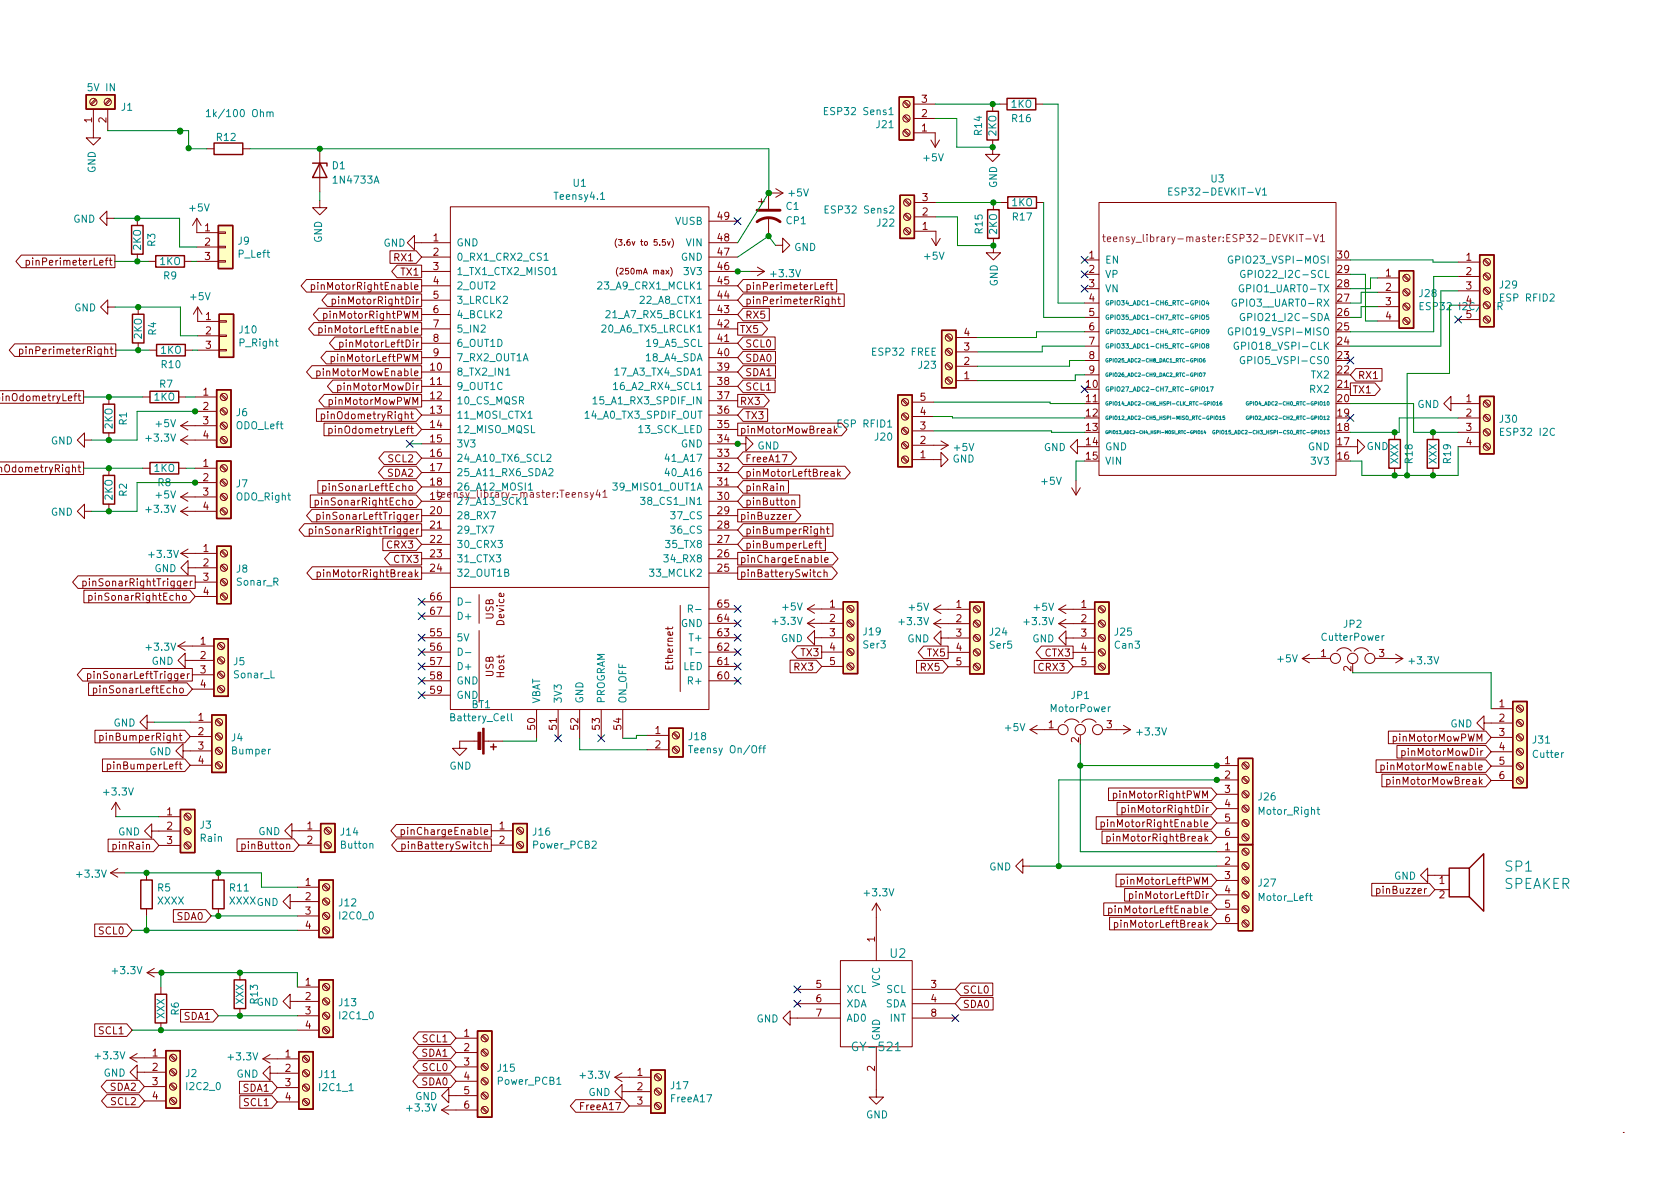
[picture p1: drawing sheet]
<svg xmlns="http://www.w3.org/2000/svg" width="297mm" height="210mm" viewBox="0 0 297 210" stroke-linecap="round" stroke-linejoin="round" font-family="sans-serif">
<defs><g id="words">
<g font-size="2.5" fill="#008484">
<text x="266.2" y="154.1">SP1</text>
<text x="265.8" y="157.2">SPEAKER</text>
</g>
<g font-size="2.1" fill="#008484">
<text x="157.4" y="169.4">U2</text>
<text x="151.3" y="185.9">GY-521</text>
</g>
<g font-size="1.8" fill="#008484">
<text x="15.7" y="16.1">5V IN</text>
<text x="21.5" y="19.6">J1</text>
<text x="37.5" y="20.7">1k/100 Ohm</text>
<text x="146.2" y="20.3">ESP32 Sens1</text>
<text x="155" y="22.7">J21</text>
<text x="173.6" y="23.8" transform="rotate(-90 173.6 23.8)">R14</text>
<text x="178.8" y="19">1KO</text>
<text x="179" y="21.6">R16</text>
<text x="38.4" y="24.9">R12</text>
<text x="58.8" y="29.9">D1</text>
<text x="163.4" y="28.5">+5V</text>
<text x="176.1" y="24" transform="rotate(-90 176.1 24)">2KO</text>
<text x="16.9" y="30.6" transform="rotate(-90 16.9 30.6)">GND</text>
<text x="59.1" y="32.5">1N4733A</text>
<text x="98.2" y="35.3">Teensy4.1</text>
<text x="101.4" y="33">U1</text>
<text x="139.5" y="34.7">+5V</text>
<text x="176.3" y="33.3" transform="rotate(-90 176.3 33.3)">GND</text>
<text x="207.6" y="34.6">ESP32-DEVKIT-V1</text>
<text x="214.1" y="32.3">U3</text>
<text x="12.9" y="39.4">GND</text>
<text x="33.6" y="37.4">+5V</text>
<text x="119.4" y="39.7">VUSB</text>
<text x="139" y="37.1">C1</text>
<text x="139" y="39.6">CP1</text>
<text x="146.3" y="37.7">ESP32 Sens2</text>
<text x="155.1" y="40.1">J22</text>
<text x="173.7" y="41.2" transform="rotate(-90 173.7 41.2)">R15</text>
<text x="176.3" y="41.4" transform="rotate(-90 176.3 41.4)">2KO</text>
<text x="178.9" y="36.4">1KO</text>
<text x="179.1" y="39">R17</text>
<text x="24.9" y="44.2" transform="rotate(-90 24.9 44.2)">2KO</text>
<text x="27.5" y="43.5" transform="rotate(-90 27.5 43.5)">R3</text>
<text x="28.3" y="46.9">1KO</text>
<text x="42.1" y="43.3">J9</text>
<text x="42.2" y="45.6">P_Left</text>
<text x="56.9" y="43" transform="rotate(-90 56.9 43)">GND</text>
<text x="67.8" y="43.6">GND</text>
<text x="80.6" y="43.6">GND</text>
<text x="80.6" y="46.1">0_RX1_CRX2_CS1</text>
<text x="120.4" y="46.1">GND</text>
<text x="121.4" y="43.6">VIN</text>
<text x="140.4" y="44.4">GND</text>
<text x="163.5" y="45.9">+5V</text>
<text x="195.3" y="46.6">EN</text>
<text x="218.7" y="46.6">GPIO23_VSPI-MOSI</text>
<text x="28.9" y="49.4">R9</text>
<text x="33.7" y="53.1">+5V</text>
<text x="80.6" y="53.7">3_LRCLK2</text>
<text x="80.6" y="48.6">1_TX1_CTX2_MISO1</text>
<text x="80.6" y="51.2">2_OUT2</text>
<text x="106.3" y="51.2">23_A9_CRX1_MCLK1</text>
<text x="113.6" y="53.7">22_A8_CTX1</text>
<text x="121.2" y="48.6">3V3</text>
<text x="136.5" y="49">+3.3V</text>
<text x="176.4" y="50.7" transform="rotate(-90 176.4 50.7)">GND</text>
<text x="195.3" y="49.1">VP</text>
<text x="195.3" y="51.7">VN</text>
<text x="220.1" y="51.7">GPIO1_UART0-TX</text>
<text x="221" y="49.1">GPIO22_I2C-SCL</text>
<text x="251" y="52.5">J28</text>
<text x="265.2" y="51">J29</text>
<text x="265.5" y="53.3">ESP RFID2</text>
<text x="13.1" y="55.1">GND</text>
<text x="25.1" y="59.9" transform="rotate(-90 25.1 59.9)">2KO</text>
<text x="27.6" y="59.2" transform="rotate(-90 27.6 59.2)">R4</text>
<text x="42.4" y="58.9">J10</text>
<text x="80.6" y="56.3">4_BCLK2</text>
<text x="80.6" y="58.8">5_IN2</text>
<text x="106.9" y="58.8">20_A6_TX5_LRCLK1</text>
<text x="107.8" y="56.3">21_A7_RX5_BCLK1</text>
<text x="218.7" y="59.3">GPIO19_VSPI-MISO</text>
<text x="218.9" y="54.2">GPIO3__UART0-RX</text>
<text x="220.8" y="56.8">GPIO21_I2C-SDA</text>
<text x="28.4" y="62.6">1KO</text>
<text x="28.6" y="65.1">R10</text>
<text x="42.4" y="61.3">P_Right</text>
<text x="80.6" y="61.3">6_OUT1D</text>
<text x="80.6" y="63.9">7_RX2_OUT1A</text>
<text x="114.4" y="63.9">18_A4_SDA</text>
<text x="114.6" y="61.3">19_A5_SCL</text>
<text x="154.5" y="62.9">ESP32 FREE</text>
<text x="162.5" y="65.2">J23</text>
<text x="219.6" y="61.8">GPIO18_VSPI-CLK</text>
<text x="220.8" y="64.4">GPIO5_VSPI-CS0</text>
<text x="27.2" y="70.8">1KO</text>
<text x="28.2" y="68.5">R7</text>
<text x="80.6" y="66.4">8_TX2_IN1</text>
<text x="80.6" y="69">9_OUT1C</text>
<text x="80.6" y="71.5">10_CS_MQSR</text>
<text x="105.8" y="71.5">15_A1_RX3_SPDIF_IN</text>
<text x="109.2" y="69">16_A2_RX4_SCL1</text>
<text x="109.2" y="66.4">17_A3_TX4_SDA1</text>
<text x="231.8" y="69.5">RX2</text>
<text x="232" y="66.9">TX2</text>
<text x="19.9" y="75.8" transform="rotate(-90 19.9 75.8)">2KO</text>
<text x="22.4" y="75.1" transform="rotate(-90 22.4 75.1)">R1</text>
<text x="27.6" y="75.5">+5V</text>
<text x="41.8" y="73.6">J6</text>
<text x="41.8" y="75.9">ODO_Left</text>
<text x="80.6" y="74">11_MOSI_CTX1</text>
<text x="80.6" y="76.6">12_MISO_MQSL</text>
<text x="104" y="74">14_A0_TX3_SPDIF_OUT</text>
<text x="113.1" y="76.6">13_SCK_LED</text>
<text x="148.3" y="75.6">ESP RFID1</text>
<text x="154.7" y="77.9">J20</text>
<text x="250.6" y="72.1">GND</text>
<text x="265.2" y="74.7">J30</text>
<text x="265.7" y="77.1">ESP32 I2C</text>
<text x="9" y="78.6">GND</text>
<text x="26" y="78.1">+3.3V</text>
<text x="27.2" y="83.4">1KO</text>
<text x="80.6" y="79.1">3V3</text>
<text x="80.6" y="81.7">24_A10_TX6_SCL2</text>
<text x="118.1" y="81.7">41_A17</text>
<text x="120.4" y="79.1">GND</text>
<text x="133.9" y="79.5">GND</text>
<text x="168.4" y="81.8">GND</text>
<text x="168.8" y="79.8">+5V</text>
<text x="184.5" y="79.8">GND</text>
<text x="195.3" y="79.6">GND</text>
<text x="195.3" y="82.2">VIN</text>
<text x="231.3" y="79.6">GND</text>
<text x="232.1" y="82.2">3V3</text>
<text x="241.6" y="79.6">GND</text>
<text x="247.2" y="82" transform="rotate(-90 247.2 82)">XXX</text>
<text x="249.8" y="81.9" transform="rotate(-90 249.8 81.9)">R18</text>
<text x="254" y="82" transform="rotate(-90 254 82)">XXX</text>
<text x="256.5" y="81.9" transform="rotate(-90 256.5 81.9)">R19</text>
<text x="19.9" y="88.4" transform="rotate(-90 19.9 88.4)">2KO</text>
<text x="22.4" y="87.7" transform="rotate(-90 22.4 87.7)">R2</text>
<text x="27.6" y="88.1">+5V</text>
<text x="27.9" y="86">R8</text>
<text x="41.8" y="86.2">J7</text>
<text x="41.8" y="88.5">ODO_Right</text>
<text x="80.6" y="84.2">25_A11_RX6_SDA2</text>
<text x="108.9" y="86.7">39_MISO1_OUT1A</text>
<text x="114.2" y="89.3">38_CS1_IN1</text>
<text x="118.1" y="84.2">40_A16</text>
<text x="184.2" y="85.7">+5V</text>
<text x="9" y="91.2">GND</text>
<text x="26" y="90.7">+3.3V</text>
<text x="80.6" y="91.8">28_RX7</text>
<text x="80.6" y="94.4">29_TX7</text>
<text x="118.9" y="94.4">36_CS</text>
<text x="118.9" y="91.8">37_CS</text>
<text x="26.5" y="98.6">+3.3V</text>
<text x="27.3" y="101.2">GND</text>
<text x="41.8" y="101.2">J8</text>
<text x="80.6" y="96.9">30_CRX3</text>
<text x="80.6" y="99.4">31_CTX3</text>
<text x="80.6" y="102">32_OUT1B</text>
<text x="115.3" y="102">33_MCLK2</text>
<text x="117.9" y="99.4">34_RX8</text>
<text x="118.1" y="96.9">35_TX8</text>
<text x="41.9" y="103.6">Sonar_R</text>
<text x="138.4" y="107.9">+5V</text>
<text x="160.8" y="108">+5V</text>
<text x="182.9" y="108">+5V</text>
<text x="80.6" y="113.4">5V</text>
<text x="80.6" y="109.6">D+</text>
<text x="120.4" y="110.9">GND</text>
<text x="122.2" y="113.4">T+</text>
<text x="122.5" y="108.3">R-</text>
<text x="136.8" y="110.5">+3.3V</text>
<text x="138.1" y="113.5">GND</text>
<text x="152.7" y="112.3">J19</text>
<text x="159.1" y="110.5">+3.3V</text>
<text x="160.4" y="113.6">GND</text>
<text x="175" y="112.4">J24</text>
<text x="181.2" y="110.5">+3.3V</text>
<text x="182.5" y="113.6">GND</text>
<text x="197.1" y="112.4">J25</text>
<text x="233.9" y="113.3">CutterPower</text>
<text x="237.6" y="111">JP2</text>
<text x="26" y="115.1">+3.3V</text>
<text x="26.8" y="117.5">GND</text>
<text x="41.3" y="117.6">J5</text>
<text x="41.4" y="119.9">Sonar_L</text>
<text x="80.6" y="118.5">D+</text>
<text x="120.8" y="118.5">LED</text>
<text x="122.7" y="115.9">T-</text>
<text x="152.7" y="114.6">Ser3</text>
<text x="175.1" y="114.7">Ser5</text>
<text x="197.2" y="114.7">Can3</text>
<text x="226" y="117.1">+5V</text>
<text x="249.3" y="117.5">+3.3V</text>
<text x="80.6" y="121">GND</text>
<text x="80.6" y="123.6">GND</text>
<text x="83.4" y="125.2">BT1</text>
<text x="95.5" y="124.5" transform="rotate(-90 95.5 124.5)">VBAT</text>
<text x="99.3" y="124.5" transform="rotate(-90 99.3 124.5)">3V3</text>
<text x="103.1" y="124.5" transform="rotate(-90 103.1 124.5)">GND</text>
<text x="106.9" y="124.5" transform="rotate(-90 106.9 124.5)">PROGRAM</text>
<text x="110.7" y="124.5" transform="rotate(-90 110.7 124.5)">ON_OFF</text>
<text x="122" y="121">R+</text>
<text x="185.9" y="125.9">MotorPower</text>
<text x="189.4" y="123.6">JP1</text>
<text x="20" y="128.5">GND</text>
<text x="40.9" y="131.1">J4</text>
<text x="79.9" y="127.5">Battery_Cell</text>
<text x="121.8" y="130.9">J18</text>
<text x="177.8" y="129.3">+5V</text>
<text x="201.2" y="130">+3.3V</text>
<text x="256.4" y="128.6">GND</text>
<text x="271.1" y="131.5">J31</text>
<text x="26.4" y="133.5">GND</text>
<text x="41" y="133.4">Bumper</text>
<text x="79.4" y="136.1">GND</text>
<text x="122.5" y="133.2">Teensy On/Off</text>
<text x="271.1" y="134">Cutter</text>
<text x="18.5" y="140.7">+3.3V</text>
<text x="222.5" y="141.5">J26</text>
<text x="20.9" y="147.7">GND</text>
<text x="35.4" y="146.5">J3</text>
<text x="35.5" y="148.8">Rain</text>
<text x="45.7" y="147.7">GND</text>
<text x="60.3" y="147.7">J14</text>
<text x="94.3" y="147.7">J16</text>
<text x="222.7" y="144.1">Motor_Right</text>
<text x="13.7" y="155.2">+3.3V</text>
<text x="60.3" y="150.1">Button</text>
<text x="94.4" y="150.1">Power_PCB2</text>
<text x="174.9" y="153.9">GND</text>
<text x="246.5" y="155.5">GND</text>
<text x="27.8" y="159.9">XXXX</text>
<text x="27.9" y="157.6">R5</text>
<text x="40.5" y="159.9">XXXXGND</text>
<text x="40.7" y="157.6">R11</text>
<text x="60" y="160.3">J12</text>
<text x="153" y="158.5">+3.3V</text>
<text x="222.5" y="156.8">J27</text>
<text x="222.7" y="159.3">Motor_Left</text>
<text x="60.2" y="162.6">I2C0_0</text>
<text x="20" y="172.3">+3.3V</text>
<text x="31.6" y="179.5" transform="rotate(-90 31.6 179.5)">R6</text>
<text x="43.1" y="177.6" transform="rotate(-90 43.1 177.6)">XXX</text>
<text x="45.3" y="177.8">GND</text>
<text x="45.6" y="177.4" transform="rotate(-90 45.6 177.4)">R13</text>
<text x="60" y="177.9">J13</text>
<text x="149.6" y="175.6">XCL</text>
<text x="149.6" y="178.1">XDA</text>
<text x="155.6" y="174.6" transform="rotate(-90 155.6 174.6)">VCC</text>
<text x="156.5" y="178.1">SDA</text>
<text x="156.7" y="175.6">SCL</text>
<text x="29.1" y="180.1" transform="rotate(-90 29.1 180.1)">XXX</text>
<text x="60.2" y="180.2">I2C1_0</text>
<text x="133.7" y="180.8">GND</text>
<text x="149.6" y="180.7">AD0</text>
<text x="155.6" y="184.1" transform="rotate(-90 155.6 184.1)">GND</text>
<text x="157.4" y="180.7">INT</text>
<text x="17" y="187.3">+3.3V</text>
<text x="18.3" y="190.4">GND</text>
<text x="32.8" y="190.4">J2</text>
<text x="40.5" y="187.5">+3.3V</text>
<text x="41.8" y="190.5">GND</text>
<text x="56.4" y="190.6">J11</text>
<text x="88" y="189.5">J15</text>
<text x="88.1" y="191.8">Power_PCB1</text>
<text x="102.7" y="190.7">+3.3V</text>
<text x="33.1" y="192.8">I2C2_0</text>
<text x="56.6" y="192.9">I2C1_1</text>
<text x="72.1" y="196.5">+3.3V</text>
<text x="73.4" y="194.5">GND</text>
<text x="104" y="193.8">GND</text>
<text x="118.7" y="192.6">J17</text>
<text x="118.7" y="194.9">FreeA17</text>
<text x="153.1" y="197.8">GND</text>
</g>
<g font-size="1.8" fill="#840000">
<text x="16.3" y="21.7" transform="rotate(-90 16.3 21.7)">1</text>
<text x="18.8" y="21.7" transform="rotate(-90 18.8 21.7)">2</text>
<text x="163" y="23.2">1</text>
<text x="163" y="20.7">2</text>
<text x="163" y="18.2">3</text>
<text x="163.1" y="35.6">3</text>
<text x="36.2" y="40.9">1</text>
<text x="126.9" y="38.9">49</text>
<text x="163.1" y="40.6">1</text>
<text x="163.1" y="38.1">2</text>
<text x="5.9" y="46.9">pinPerimeterLeft</text>
<text x="36.2" y="43.4">2</text>
<text x="36.2" y="46">3</text>
<text x="69.8" y="46.2">RX1</text>
<text x="76.6" y="42.7">1</text>
<text x="76.6" y="45.2">2</text>
<text x="76.6" y="47.7">3</text>
<text x="126.9" y="47.7">46</text>
<text x="126.9" y="45.2">47</text>
<text x="126.9" y="42.7">48</text>
<text x="192.5" y="45.7">1</text>
<text x="236.5" y="45.7">30</text>
<text x="259.2" y="46.1">1</text>
<text x="56.3" y="51.3">pinMotorRightEnable</text>
<text x="59.7" y="53.8">pinMotorRightDir</text>
<text x="71" y="48.7">TX1</text>
<text x="76.6" y="52.8">5</text>
<text x="76.6" y="50.3">4</text>
<text x="126.9" y="52.8">44</text>
<text x="126.9" y="50.3">45</text>
<text x="131.7" y="53.8">pinPerimeterRight</text>
<text x="131.7" y="51.3">pinPerimeterLeft</text>
<text x="192.5" y="48.3">2</text>
<text x="192.5" y="50.8">3</text>
<text x="192.5" y="53.3">4</text>
<text x="236.5" y="53.3">27</text>
<text x="236.5" y="50.8">28</text>
<text x="236.5" y="48.3">29</text>
<text x="245" y="48.9">1</text>
<text x="245" y="51.4">2</text>
<text x="245" y="54">3</text>
<text x="259.2" y="48.6">2</text>
<text x="259.2" y="51.2">3</text>
<text x="259.2" y="53.7">4</text>
<text x="36.4" y="56.6">1</text>
<text x="36.4" y="59.1">2</text>
<text x="57.6" y="58.9">pinMotorLeftEnable</text>
<text x="57.8" y="56.3">pinMotorRightPWM</text>
<text x="76.6" y="55.4">6</text>
<text x="76.6" y="57.9">7</text>
<text x="126.9" y="57.9">42</text>
<text x="126.9" y="55.4">43</text>
<text x="130.7" y="58.9">TX5</text>
<text x="131.7" y="56.3">RX5</text>
<text x="170.5" y="59.4">4</text>
<text x="192.5" y="55.9">5</text>
<text x="192.5" y="58.4">6</text>
<text x="236.5" y="58.4">25</text>
<text x="236.5" y="55.9">26</text>
<text x="245" y="56.5">4</text>
<text x="259.2" y="56.3">5</text>
<text x="4.8" y="62.6">pinPerimeterRight</text>
<text x="36.4" y="61.7">3</text>
<text x="59.1" y="64">pinMotorLeftPWM</text>
<text x="61" y="61.4">pinMotorLeftDir</text>
<text x="76.1" y="65.5">10</text>
<text x="76.6" y="60.4">8</text>
<text x="76.6" y="63">9</text>
<text x="126.9" y="65.5">39</text>
<text x="126.9" y="63">40</text>
<text x="126.9" y="60.4">41</text>
<text x="131.7" y="61.4">SCL0</text>
<text x="131.7" y="64">SDA0</text>
<text x="170.5" y="64.5">2</text>
<text x="170.5" y="62">3</text>
<text x="192.5" y="61">7</text>
<text x="192.5" y="63.5">8</text>
<text x="236.5" y="63.5">23</text>
<text x="236.5" y="61">24</text>
<text x=".2" y="70.9">pinOdometryLeft</text>
<text x="35.9" y="69.9">1</text>
<text x="56.9" y="66.5">pinMotorMowEnable</text>
<text x="58.4" y="71.6">pinMotorMowPWM</text>
<text x="60.3" y="69">pinMotorMowDir</text>
<text x="76.1" y="68.1">11</text>
<text x="76.1" y="70.6">12</text>
<text x="126.9" y="70.6">37</text>
<text x="126.9" y="68.1">38</text>
<text x="130.7" y="71.6">RX3</text>
<text x="131.7" y="69">SCL1</text>
<text x="131.7" y="66.5">SDA1</text>
<text x="162.7" y="70.9">5</text>
<text x="170.5" y="67.1">1</text>
<text x="192.1" y="68.6">10</text>
<text x="192.1" y="71.1">11</text>
<text x="192.5" y="66">9</text>
<text x="236.5" y="71.1">20</text>
<text x="236.5" y="68.6">21</text>
<text x="236.5" y="66">22</text>
<text x="239.1" y="69.6">TX1</text>
<text x="240" y="67">RX1</text>
<text x="259.2" y="71.1">1</text>
<text x="35.9" y="72.5">2</text>
<text x="35.9" y="75">3</text>
<text x="35.9" y="77.6">4</text>
<text x="57.8" y="74.1">pinOdometryRight</text>
<text x="59" y="76.7">pinOdometryLeft</text>
<text x="76.1" y="73.1">13</text>
<text x="76.1" y="75.7">14</text>
<text x="126.9" y="75.7">35</text>
<text x="126.9" y="73.1">36</text>
<text x="130.7" y="76.7">pinMotorMowBreak</text>
<text x="131.7" y="74.1">TX3</text>
<text x="162.7" y="75.9">3</text>
<text x="162.7" y="73.4">4</text>
<text x="192.1" y="73.7">12</text>
<text x="192.1" y="76.2">13</text>
<text x="236.5" y="76.2">18</text>
<text x="236.5" y="73.7">19</text>
<text x="259.2" y="73.7">2</text>
<text x="259.2" y="76.2">3</text>
<text x="-.1" y="83.5">inOdometryRight</text>
<text x="35.9" y="82.5">1</text>
<text x="68.8" y="81.7">SCL2</text>
<text x="76.1" y="78.2">15</text>
<text x="76.1" y="80.8">16</text>
<text x="76.1" y="83.3">17</text>
<text x="126.9" y="83.3">32</text>
<text x="126.9" y="80.8">33</text>
<text x="126.9" y="78.2">34</text>
<text x="131.7" y="81.7">FreeA17</text>
<text x="162.7" y="81">1</text>
<text x="162.7" y="78.5">2</text>
<text x="192.1" y="78.7">14</text>
<text x="192.1" y="81.3">15</text>
<text x="236.5" y="81.3">16</text>
<text x="236.5" y="78.7">17</text>
<text x="259.2" y="78.7">4</text>
<text x="35.9" y="85.1">2</text>
<text x="35.9" y="87.6">3</text>
<text x="56.8" y="89.4">pinSonarRightEcho</text>
<text x="58" y="86.8">pinSonarLeftEcho</text>
<text x="68.6" y="84.3">SDA2</text>
<text x="76.1" y="85.8">18</text>
<text x="126.9" y="88.4">30</text>
<text x="126.9" y="85.8">31</text>
<text x="131.7" y="89.4">pinButton</text>
<text x="131.7" y="86.8">pinRain</text>
<text x="131.7" y="84.3">pinMotorLeftBreak</text>
<text x="35.9" y="90.2">4</text>
<text x="56" y="94.4">pinSonarRightTrigger</text>
<text x="57.2" y="91.9">pinSonarLeftTrigger</text>
<text x="76.1" y="90.9">20</text>
<text x="76.1" y="93.5">21</text>
<text x="126.9" y="93.5">28</text>
<text x="126.9" y="90.9">29</text>
<text x="130.7" y="91.9">pinBuzzer</text>
<text x="131.7" y="94.4">pinBumperRight</text>
<text x="35.9" y="97.6">1</text>
<text x="35.9" y="100.1">2</text>
<text x="68.6" y="97">CRX3</text>
<text x="69.7" y="99.5">CTX3</text>
<text x="76.1" y="96">22</text>
<text x="76.1" y="98.5">23</text>
<text x="76.1" y="101.1">24</text>
<text x="126.9" y="101.1">25</text>
<text x="126.9" y="98.5">26</text>
<text x="126.9" y="96">27</text>
<text x="130.7" y="99.5">pinChargeEnable</text>
<text x="131.7" y="97">pinBumperLeft</text>
<text x="15.9" y="103.7">pinSonarRightTrigger</text>
<text x="16.7" y="106.2">pinSonarRightEcho</text>
<text x="35.9" y="102.7">3</text>
<text x="35.9" y="105.2">4</text>
<text x="57.2" y="102.1">pinMotorRightBreak</text>
<text x="76.1" y="106.2">66</text>
<text x="126.9" y="107.4">65</text>
<text x="130.7" y="102.1">pinBatterySwitch</text>
<text x="146.7" y="107.4">1</text>
<text x="169.1" y="107.5">1</text>
<text x="191.2" y="107.5">1</text>
<text x="35.4" y="114">1</text>
<text x="76.1" y="112.5">55</text>
<text x="76.1" y="108.7">67</text>
<text x="87.2" y="109.6" transform="rotate(-90 87.2 109.6)">USB</text>
<text x="89.2" y="110.5" transform="rotate(-90 89.2 110.5)">Device</text>
<text x="126.9" y="112.5">63</text>
<text x="126.9" y="110">64</text>
<text x="146.7" y="110">2</text>
<text x="146.7" y="112.5">3</text>
<text x="169.1" y="110">2</text>
<text x="169.1" y="112.6">3</text>
<text x="191.2" y="110">2</text>
<text x="191.2" y="112.6">3</text>
<text x="35.4" y="116.5">2</text>
<text x="35.4" y="119.1">3</text>
<text x="76.1" y="115.1">56</text>
<text x="76.1" y="117.6">57</text>
<text x="87.2" y="119.7" transform="rotate(-90 87.2 119.7)">USB</text>
<text x="89.2" y="119.8" transform="rotate(-90 89.2 119.8)">Host</text>
<text x="119" y="118.3" transform="rotate(-90 119 118.3)">Ethernet</text>
<text x="126.9" y="117.6">61</text>
<text x="126.9" y="115.1">62</text>
<text x="140.6" y="118.6">RX3</text>
<text x="141.7" y="116">TX3</text>
<text x="146.7" y="115.1">4</text>
<text x="146.7" y="117.6">5</text>
<text x="162.9" y="118.6">RX5</text>
<text x="164.1" y="116.1">TX5</text>
<text x="169.1" y="115.1">4</text>
<text x="169.1" y="117.6">5</text>
<text x="183.8" y="118.6">CRX3</text>
<text x="184.9" y="116.1">CTX3</text>
<text x="191.2" y="115.1">4</text>
<text x="191.2" y="117.6">5</text>
<text x="233.5" y="116.2">1</text>
<text x="238.9" y="118.7" transform="rotate(-90 238.9 118.7)">2</text>
<text x="243.8" y="116.2">3</text>
<text x="16.7" y="120">pinSonarLeftTrigger</text>
<text x="17.5" y="122.6">pinSonarLeftEcho</text>
<text x="35.4" y="121.6">4</text>
<text x="76.1" y="120.1">58</text>
<text x="76.1" y="122.7">59</text>
<text x="126.9" y="120.1">60</text>
<text x="265.1" y="125.1">1</text>
<text x="18.5" y="131">pinBumperRight</text>
<text x="35" y="127.5">1</text>
<text x="35" y="130">2</text>
<text x="94.6" y="129" transform="rotate(-90 94.6 129)">50</text>
<text x="98.4" y="129" transform="rotate(-90 98.4 129)">51</text>
<text x="102.2" y="129" transform="rotate(-90 102.2 129)">52</text>
<text x="106" y="129" transform="rotate(-90 106 129)">53</text>
<text x="109.9" y="129" transform="rotate(-90 109.9 129)">54</text>
<text x="115.8" y="129.8">1</text>
<text x="185.4" y="128.8">1</text>
<text x="190.8" y="131.3" transform="rotate(-90 190.8 131.3)">2</text>
<text x="195.7" y="128.8">3</text>
<text x="246.6" y="131.1">pinMotorMowPWM</text>
<text x="265.1" y="127.6">2</text>
<text x="265.1" y="130.1">3</text>
<text x="19.8" y="136.1">pinBumperLeft</text>
<text x="35" y="132.5">3</text>
<text x="35" y="135.1">4</text>
<text x="115.8" y="132.3">2</text>
<text x="216.6" y="135.1">1</text>
<text x="216.6" y="137.7">2</text>
<text x="245.1" y="136.2">pinMotorMowEnable</text>
<text x="248.4" y="133.7">pinMotorMowDir</text>
<text x="265.1" y="132.7">4</text>
<text x="265.1" y="135.2">5</text>
<text x="265.1" y="137.8">6</text>
<text x="197.5" y="141.2">pinMotorRightPWM</text>
<text x="199.3" y="143.7">pinMotorRightDir</text>
<text x="216.6" y="140.2">3</text>
<text x="216.6" y="142.7">4</text>
<text x="246" y="138.7">pinMotorMowBreak</text>
<text x="29.5" y="144.2">1</text>
<text x="29.5" y="146.7">2</text>
<text x="29.5" y="149.2">3</text>
<text x="54.3" y="146.7">1</text>
<text x="54.3" y="149.2">2</text>
<text x="72" y="147.6">pinChargeEnable</text>
<text x="88.3" y="146.7">1</text>
<text x="88.3" y="149.2">2</text>
<text x="196" y="146.3">pinMotorRightEnable</text>
<text x="196.9" y="148.8">pinMotorRightBreak</text>
<text x="216.6" y="145.3">5</text>
<text x="216.6" y="147.8">6</text>
<text x="20.3" y="150.2">pinRain</text>
<text x="43.3" y="150.2">pinButton</text>
<text x="72.1" y="150.2">pinBatterySwitch</text>
<text x="216.6" y="150.4">1</text>
<text x="216.6" y="152.9">2</text>
<text x="216.6" y="155.4">3</text>
<text x="54" y="156.6">1</text>
<text x="54" y="159.2">2</text>
<text x="54" y="161.7">3</text>
<text x="197.3" y="161.5">pinMotorLeftEnable</text>
<text x="198.7" y="156.4">pinMotorLeftPWM</text>
<text x="200.6" y="159">pinMotorLeftDir</text>
<text x="216.6" y="158">4</text>
<text x="216.6" y="160.5">5</text>
<text x="244" y="158">pinBuzzer</text>
<text x="254.5" y="156.3">1</text>
<text x="254.5" y="158.8">2</text>
<text x="17.6" y="165.2">SCL0</text>
<text x="31.4" y="162.7">SDA0</text>
<text x="54" y="164.3">4</text>
<text x="154.7" y="166.6" transform="rotate(-90 154.7 166.6)">1</text>
<text x="198.1" y="164">pinMotorLeftBreak</text>
<text x="216.6" y="163.1">6</text>
<text x="54" y="174.3">1</text>
<text x="54" y="176.8">2</text>
<text x="54" y="179.4">3</text>
<text x="144.3" y="174.7">5</text>
<text x="144.3" y="177.2">6</text>
<text x="144.3" y="179.8">7</text>
<text x="164.6" y="174.7">3</text>
<text x="164.6" y="177.2">4</text>
<text x="164.6" y="179.8">8</text>
<text x="170.2" y="175.7">SCL0</text>
<text x="170.2" y="178.2">SDA0</text>
<text x="17.6" y="182.9">SCL1</text>
<text x="32.6" y="180.3">SDA1</text>
<text x="54" y="181.9">4</text>
<text x="74.8" y="184.3">SCL1</text>
<text x="82" y="183.3">1</text>
<text x="82" y="185.9">2</text>
<text x="26.9" y="186.8">1</text>
<text x="26.9" y="189.4">2</text>
<text x="26.9" y="191.9">3</text>
<text x="50.4" y="187">1</text>
<text x="50.4" y="189.5">2</text>
<text x="74.6" y="186.9">SDA1</text>
<text x="74.6" y="191.9">SDA0</text>
<text x="74.8" y="189.4">SCL0</text>
<text x="82" y="188.4">3</text>
<text x="82" y="191">4</text>
<text x="112.7" y="190.2">1</text>
<text x="154.7" y="189.4" transform="rotate(-90 154.7 189.4)">2</text>
<text x="19.5" y="192.9">SDA2</text>
<text x="19.7" y="195.4">SCL2</text>
<text x="26.9" y="194.4">4</text>
<text x="43" y="193">SDA1</text>
<text x="43.2" y="195.6">SCL1</text>
<text x="50.4" y="192.1">3</text>
<text x="50.4" y="194.6">4</text>
<text x="82" y="193.5">5</text>
<text x="82" y="196">6</text>
<text x="103" y="196.3">FreeA17</text>
<text x="112.7" y="192.8">2</text>
<text x="112.7" y="195.3">3</text>
</g>
<g font-size="1.8" fill="#840084">
<text x="197.5" y="42.8">teensy_library-master:ESP32-DEVKIT-V1</text>
<text x="76.1" y="88.4">19 teensy_library-master:Teensy41</text>
<text x="80.6" y="86.7">26_A12_MOSI1</text>
<text x="80.6" y="89.3">27_A13_SCK1</text>
</g>
<text font-size="1.8" fill="#008400" x="251.9" y="54.8">ESP32 I2C/SER</text>
<g font-size="1.4" fill="#840000">
<text x="109.6" y="43.4">(3.6v to 5.5v)</text>
<text x="109.5" y="48.5">(250mA max)</text>
</g>
<g font-size="1.1" fill="#008484">
<text x="195.3" y="54">GPIO34_ADC1-CH6_RTC-GPIO4</text>
<text x="195.3" y="56.5">GPIO35_ADC1-CH7_RTC-GPIO5</text>
<text x="195.3" y="59.1">GPIO32_ADC1-CH4_RTC-GPIO9</text>
<text x="195.3" y="61.6">GPIO33_ADC1-CH5_RTC-GPIO8</text>
<text x="195.3" y="69.2">GPIO27_ADC2-CH7_RTC-GPIO17</text>
</g>
<g font-size=".9" fill="#008484">
<text x="195.3" y="64.1">GPIO25_ADC2-CH8_DAC1_RTC-GPIO6</text>
<text x="195.3" y="71.7">GPIO14_ADC2-CH6_HSPI-CLK_RTC-GPIO16</text>
<text x="195.3" y="66.6">GPIO26_ADC2-CH9_DAC2_RTC-GPIO7</text>
<text x="221.7" y="71.7">GPIO4_ADC2-CH0_RTC-GPIO10</text>
<text x="195.3" y="74.2">GPIO12_ADC2-CH5_HSPI-MISO_RTC-GPIO15</text>
<text x="216.7" y="76.8">GPIO15_ADC2-CH3_HSPI-CS0_RTC-GPIO13</text>
<text x="221.7" y="74.2">GPIO2_ADC2-CH2_RTC-GPIO12</text>
</g>
<text font-size=".7" fill="#008484" x="195.3" y="76.7">GPIO13_ADC2-CH4_HSPI-MOSI_RTC-GPIO14</text>
</g></defs>
<g fill="none" stroke="#840000" stroke-width=".18">
<path d="M16.5 19.3v5.1h1.3l-1.3 1.2-1.3-1.2h1.3M16.8 17.5l-.8 .9M17 17.7l-.8 .9M19 19.3v3.8M19.4 17.5l-.9 .9M19.6 17.7l-.9 .9M159.8 18.1l.8 .8M159.9 17.9l.9 .8M161.5 18.4h3.9M175.5 18.4v1.3M176.8 18.4h1.3M183.1 18.4h1.3"/>
<path d="M18.9 38.6v-1.3l-1.3 1.3 1.3 1.3v-1.3h1.3M24.3 38.6v1.3M34.8 38.6v2.5h3.8M34.8 38.6l-.8 1.3M34.8 38.6l.8 1.3M36.6 26.3h1.2M42.9 26.3h1.3M56.5 35.5v1.2h1.3l-1.3 1.3-1.2-1.3h1.2M56.5 26.3v7.6M79.6 36.6h45.7v88.9h-45.7zM125.3 39.1h5.1M134.1 35.7h1"/>
<path d="M134.6 35.1v1.1M135.9 38.4v3.4M137.2 33.4l1.2 .7M138.4 34.1h-2.5v2.8M138.4 34.1l-1.2 .8M159.8 20.6l.8 .9M159.8 23.2l.8 .8M159.9 35.5l.9 .8M159.9 38l.9 .9M159.9 20.4l.9 .9M159.9 23l.9 .8M160.1 35.3l.8 .8"/>
<path d="M160.1 37.8l.8 .9M161.5 23.5h3.9v2.5M161.5 20.9h3.9M161.7 35.8h3.8M161.7 38.3h3.8M164.6 24.8l.8 1.2M166.1 24.8l-.7 1.2M175.5 24.8v2.5h1.3l-1.3 1.3-1.3-1.3h1.3M175.6 35.8v1.3M176.9 35.8h1.3M183.3 35.8h1.2M194.3 35.8h41.9v48.3h-41.9z"/>
<path d="M3.8 45.1h16.5v2.2h-16.5l-1-1.1zM4.6 46.1l.4-.1 .2 .3-.1 .5h-.5M4.6 46v1.3M19 54.3v-1.3l-1.2 1.3 1.2 1.3v-1.3h1.3M19.3 46h.5M19.5 45.6v1.1l.3 .2M24.3 45v1.2M24.4 54.3v1.3M26.3 46.2h1.2M32.6 46.2h1.3M34.8 43.7h3.8M34.8 46.2h3.8"/>
<path d="M35 54.3v2.5h3.8M35 59.4h3.8M35 54.3l-.8 1.3M35 54.3l.7 1.3M38.6 46.1h1.3v.2h-1.3zM38.6 43.6h1.3v.2h-1.3zM38.6 41h1.3v.3h-1.3zM38.8 59.3h1.2v.2h-1.2zM38.8 56.7h1.2v.3h-1.2zM54.2 49.4h20.3v2.3h-20.3l-1-1.2zM55 50.4h.4l.2 .2-.1 .5h-.5M55 50.4v1.2"/>
<path d="M55.5 57h19v2.3h-19l-.9-1.1zM56.4 54.5h18.1v2.2h-18.1l-1-1.1zM56.4 58h.3l.3 .2-.1 .6h-.5M56.4 58v1.2M57.2 55.5l.4-.1 .2 .3-.1 .5h-.5M57.2 55.4v1.3M57.9 52h16.6v2.2h-16.6l-1-1.1zM58.7 53l.4-.1 .2 .2-.1 .6h-.5M58.7 52.9v1.3M59.2 59.6h15.3v2.2h-15.3l-.9-1.1zM69 44.3h4.6l.9 1.2-.9 1.1h-4.6zM70.2 46.9h4.3v2.2h-4.3l-.9-1.1z"/>
<path d="M73 56.3v-1.3l.4 .9 .5-.9v1.3M73.3 42.9v-1.2l-1.3 1.2 1.3 1.3v-1.3h6.3M73.3 50.8l.6-.1v-.3h-.4l-.2 .1 .1 .6h.5M73.3 58.4l.6-.1v-.3h-.4l-.2 .2 .1 .6h.5M73.7 52.9v.8M74 52.9l-.3 .2M74.5 58.2h5.1M74.5 55.6h5.1M74.5 53.1h5.1M74.5 50.5h5.1M74.5 48h5.1M74.5 45.5h5.1"/>
<path d="M109.1 42.2a1.17 1.17 0 0 0 0 1.6M109.3 47.3a1.17 1.17 0 0 0 0 1.5M118 42.7l.2 .7 .3-.7M118.6 47.3a1.17 1.17 0 0 1 0 1.5M118.8 42.2a1.17 1.17 0 0 1 0 1.6M125.3 58.2h5.1M125.3 55.6h5.1M125.3 53.1h5.1M125.3 50.5h5.1M125.3 48h5.1M125.3 45.5h5.1M125.3 42.9h5.1"/>
<path d="M130.4 57h4.4l.9 1.2-.9 1.1h-4.4zM131.4 52h17.9v2.2h-17.9l-1-1.1zM131.4 54.5h4.6v2.2h-4.6l-1-1.1zM131.4 49.4h16.5v2.3h-16.5l-1-1.2zM131.4 59.6h5.7v2.2h-5.7l-1-1.1zM132.6 48h2.6M133.9 47.2l1.3 .8M135.2 48l-1.3 .8M137.1 43.4h1.3v-1.3l1.2 1.3-1.2 1.2v-1.2M145.1 50.8l.6-.1-.1-.3h-.3l-.2 .1v.6h.5M146 50.4h.5M146.5 52.9v1l-.2 .3-.3-.1"/>
<path d="M146.5 53l-.3-.1-.3 .2 .1 .6h.5M146.5 49.9l-.3 .2v1.1M146.8 50.4h.5M147 49.9v1.1l.3 .2M147.1 53l.2-.1 .3 .1 .1 .7M147.1 52.5v1.2M148.1 52.9h.5M148.3 52.5v1.1l.3 .1M159.9 40.6l.9 .8M160.1 40.4l.8 .8M161.7 40.9h3.8v2.5M164.7 42.2l.8 1.2"/>
<path d="M166.2 42.2l-.7 1.2M167.3 59.4l.8 .8M167.4 59.2l.9 .8M169 59.7h3.8M175.6 42.2v2.5h1.3l-1.3 1.3-1.2-1.3h1.2M191.8 46h2.5M191.8 48.5h2.5M191.8 51h2.5M191.8 53.6h2.5M191.8 56.1h2.5M191.8 58.7h2.5M243.6 49.1h3.8"/>
<path d="M243.6 51.7h3.8M243.6 54.2h3.8M243.6 56.8h3.8M248.1 56.4l.9 .9M248.1 53.9l.9 .8M248.1 51.4l.9 .8M248.1 48.8l.9 .9M248.3 56.3l.9 .8M248.3 53.7l.9 .9M248.3 51.2l.9 .8M248.3 48.6l.9 .9M257.8 46.3h3.8"/>
<path d="M257.8 48.9h3.8M257.8 51.4h3.8M257.8 54h3.8M257.8 56.5h3.8M262.4 56.2l.8 .8M262.4 51.1l.8 .8M262.4 48.6l.8 .8M262.4 46l.8 .9M262.5 56l.9 .8M262.5 50.9l.9 .9M262.5 48.4l.9 .8M262.5 45.8l.9 .9"/>
<path d="M-.1 69.1h14.9v2.2h-14.9M2.6 60.8h17.9v2.2h-17.9l-1-1.1zM3.4 61.8l.4-.1 .3 .3-.2 .5h-.5M3.4 61.7v1.3M13.8 70h.5M14 69.6v1.1l.3 .2M14.9 77.8v-1.3l-1.2 1.3 1.2 1.3v-1.3h1.3M19.3 70.2v1.3M19.3 76.5v1.3M19.5 61.7h.5M19.7 61.3v1.1l.3 .2M24.4 60.6v1.3"/>
<path d="M25.2 70.2h1.3M26.4 61.9h1.3M31.6 70.2h1.3M32 75.3l1.2 .7M32 75.3h6.3M32 77.8l1.2 .8M32 77.8h6.3M32.8 61.9h1.2M33.2 74.5l-1.2 .8M33.2 77.1l-1.2 .7M34.5 70.2h3.8M34.5 72.7h3.8"/>
<path d="M35 61.9h3.8M38.8 61.8h1.2v.2h-1.2zM39 77.5l.9 .8M39 74.9l.9 .9M39 72.4l.9 .8M39 69.9l.9 .8M39.2 77.3l.9 .9M39.2 74.8l.9 .8M39.2 72.2l.9 .9M39.2 69.7l.9 .8M55.2 64.7h19.3v2.2h-19.3l-1-1.1zM56 72.3h17.6l.9 1.1-.9 1.1h-17.6z"/>
<path d="M56 65.7l.4-.1 .2 .2-.1 .6h-.5M56 65.6v1.3M56.8 73.3l.4-.1 .2 .3-.1 .5h-.5M56.8 73.2v1.3M57.3 74.8h16.3l.9 1.1-.9 1.2h-16.3zM57.3 69.7h17.2v2.3h-17.2l-.9-1.1zM57.7 62.1h16.8v2.3h-16.8l-1-1.2zM58.1 75.8h.4l.2 .2-.1 .5h-.5M58.1 75.8v1.2M58.6 63.1h.3l.3 .2-.2 .5h-.4M58.6 63.1v1.2M58.8 67.2h15.7v2.2h-15.7l-.9-1.1z"/>
<path d="M59.7 68.2l.4-.1 .2 .3-.1 .5h-.5M59.7 68.1v1.3M60.1 60.6l.3-.1 .3 .3-.2 .5h-.4M60.1 60.5v1.3M67.9 79.9h5.7l.9 1.1-.9 1.1h-5.7l-.9-1.1zM72.6 75.8h.5M72.6 73.2h.5M72.8 75.3v1.1l.3 .2M72.8 72.8v1.1l.3 .2M73 63.9v-1.3l.4 .9 .5-.9v1.3M73 71.5v-1.2l.4 .9 .5-.9v1.2M73.3 66l.6-.1v-.2l-.4-.1-.2 .2 .1 .6h.5"/>
<path d="M74 60.5l-.3 .3M74 68.1l-.3 .3M74.5 65.8h5.1M74.5 68.3h5.1M74.5 70.9h5.1M74.5 73.4h5.1M74.5 75.9h5.1M74.5 78.5h5.1M74.5 63.2h5.1M74.5 60.7h5.1M125.3 65.8h5.1M125.3 68.3h5.1"/>
<path d="M125.3 70.9h5.1M125.3 73.4h5.1M125.3 75.9h5.1M125.3 78.5h5.1M125.3 63.2h5.1M125.3 60.7h5.1M130.4 69.7h4.7l.9 1.2-.9 1.1h-4.7zM130.4 74.8h18.4l1 1.1-1 1.2h-18.4zM130.6 78.5h1.3v-1.3l1.2 1.3-1.2 1.3v-1.3M131.4 79.9h8.5l.9 1.1-.9 1.1h-8.5l-1-1.1zM131.4 67.2h5.7v2.2h-5.7l-1-1.1zM131.4 64.7h5.7v2.2h-5.7l-1-1.1z"/>
<path d="M131.4 72.3h4.3v2.2h-4.3l-1-1.1zM131.4 62.1h5.7v2.3h-5.7l-1-1.2zM146.4 75.8h.4l.1 .8M146.9 76.1h-.4l-.2 .2 .2 .3 .4-.1M147.5 75.3v1.3M147.6 76.1l.4 .5M148 75.8l-.5 .4M159.5 70.8l.9 .8M159.5 73.3l.9 .9M159.5 75.9l.9 .8M159.5 78.4l.9 .8M159.7 70.6l.9 .8"/>
<path d="M159.7 73.1l.9 .9M159.7 75.7l.9 .8M159.7 78.2l.9 .9M161.3 78.7h6.3M161.3 76.2h3.8M161.3 73.7h3.8M161.3 71.1h3.8M166.4 78l1.2 .7M167.3 61.9l.8 .8M167.3 64.4l.8 .9M167.3 67l.8 .8M167.4 61.7l.9 .9"/>
<path d="M167.4 64.3l.9 .8M167.4 66.8l.9 .8M167.6 78.7l-1.2 .8M169 67.3h3.8M169 64.8h3.8M169 62.2h3.8M190.5 79v-1.3l-1.3 1.3 1.3 1.3v-1.3h1.3M191.8 71.4h2.5M191.8 61.2h2.5M191.8 63.7h2.5M191.8 66.3h2.5M236.2 68.8h2.6"/>
<path d="M238.8 79h1.2v-1.3l1.3 1.3-1.3 1.3v-1.3M238.8 67.7h4.3l1 1.1-1 1.1h-4.3zM239.7 65.2h4.7v2.2h-4.7l-.9-1.1zM246.6 76.4v1.3M253.4 76.4v1.3M256.5 71.4v-1.3l-1.2 1.3 1.2 1.2v-1.2h5.1M257.8 73.9h3.8M257.8 76.4h3.8M257.8 79h3.8M262.4 78.7l.8 .8M262.4 76.1l.8 .9M262.4 73.6l.8 .8"/>
<path d="M262.4 71l.8 .9M262.5 78.5l.9 .8M262.5 75.9l.9 .9M262.5 73.4l.9 .8M262.5 70.9l.9 .8M-.1 81.7h14.9v2.2h-14.8M13.8 82.6h.5M14 82.2v1.1l.3 .2M14.9 90.4v-1.3l-1.2 1.3 1.2 1.3v-1.3h1.3M19.3 82.8v1.3M19.3 89.1v1.3M25.2 82.8h1.3"/>
<path d="M31.6 82.8h1.3M32 87.9h6.3M32 90.4h6.3M32 87.9l1.2 .7M32 90.4l1.2 .8M32 97.9h6.3M32 97.9l1.2 .7M33.2 87.1l-1.2 .8M33.2 89.7l-1.2 .7M33.2 97.1l-1.2 .8M34.5 82.8h3.8M34.5 85.3h3.8"/>
<path d="M39 90.1l.9 .8M39 87.5l.9 .9M39 85l.9 .8M39 82.5l.9 .8M39.1 97.5l.8 .9M39.2 89.9l.9 .8M39.2 87.4l.9 .8M39.2 84.8l.9 .9M39.2 82.3l.9 .8M39.2 99.9l.9 .8M39.2 97.4l.9 .8M53.8 92.6h20.7v2.2h-20.7l-.9-1.1z"/>
<path d="M54.7 93.6l.3-.1 .3 .3-.1 .5h-.5M54.7 93.5v1.3M54.9 87.5h18.7l.9 1.1-.9 1.2h-18.7zM55.2 90.1h19.3v2.2h-19.3l-1-1.1zM55.7 88.5h.4l.2 .2-.1 .5h-.5M55.7 88.5v1.2M56 91.1l.4-.1 .2 .2-.1 .6h-.5M56 91v1.3M56.2 85h17.4l.9 1.1-.9 1.1h-17.4zM57.1 86l.3-.1 .3 .3-.2 .5h-.4M57.1 85.9v1.3M67.7 95.1h5.9l.9 1.2-.9 1.1h-5.9z"/>
<path d="M67.9 82.4h5.7l.9 1.2-.9 1.1h-5.7l-1-1.1zM68.9 97.7h5.6v2.2h-5.6l-.9-1.1zM72.4 88.6l.1-.1 .4 .1 .1 .5-.2 .1-.3 .1-.1-.1zM72.4 86l.3-.1 .3 .3v.3l-.3 .3-.3-.1-.1-.2zM73.7 91v.8M73.7 93.5v.9M74 91l-.3 .2M74 93.5l-.3 .3M74.5 81h5.1M74.5 83.6h5.1M74.5 86.1h5.1M74.5 88.6h5.1"/>
<path d="M74.5 91.2h5.1M74.5 93.7h5.1M74.5 96.3h5.1M74.5 98.8h5.1M125.3 81h5.1M125.3 83.6h5.1M125.3 86.1h5.1M125.3 88.6h5.1M125.3 91.2h5.1M125.3 93.7h5.1M125.3 96.3h5.1M125.3 98.8h5.1"/>
<path d="M130.4 97.7h16.8l1 1.1-1 1.1h-16.8zM130.4 90.1h10.2l1 1.1-1 1.1h-10.2zM131.4 87.5h10v2.3h-10l-1-1.2zM131.4 85h8v2.2h-8l-1-1.1zM131.4 92.6h15.9v2.2h-15.9l-1-1.1zM131.4 95.1h14.5v2.3h-14.5l-1-1.1zM131.4 82.4h18l.9 1.2-.9 1.1h-18l-1-1.1zM138 86l.2-.1 .3 .1v.8M138.3 80.4h.9l-.6 1.3M139.6 91v.8M140 91l-.4 .2M140 88.6l.2-.1h.3v.8"/>
<path d="M140 88.5v.8M144.1 96.1h.4M144.5 95.7l-.3 .1v1.1M144.8 96.1h.5M145 95.7v1l.3 .2M145.1 93.7l.2-.2 .3 .1 .1 .8M145.1 93.1v1.3M145.2 98.2v1.1l.2 .2M145.8 99l.6-.1v-.2l-.4-.1-.2 .2 .1 .6h.5M146.1 93.5h.5M146.3 93.1v1.1l.3 .2M147 83.4h.4l.1 .8"/>
<path d="M147.5 83.7h-.4l-.2 .2 .2 .3h.4M148.1 83v1.2M148.2 83.7l.4 .5M148.6 83.4l-.5 .5M159.5 80.9l.9 .9M159.7 80.8l.9 .8M161.3 81.3h5.1v-1.3l1.2 1.3-1.2 1.2v-1.2M189.5 86.3l.7 1.2M190.2 85v2.5M191 86.3l-.8 1.2M246.6 82.8v1.3M253.4 82.8v1.3"/>
<path d="M13.8 101.8h20.7v2.3h-20.7l-1-1.2zM14.6 118.2h19.4v2.2h-19.4l-.9-1.1zM14.7 102.8h.3l.3 .2-.2 .5h-.4M14.7 102.8v1.2M14.8 104.4h18.8l.9 1.1-.9 1.1h-18.8zM15.5 119.2l.3-.1 .3 .3-.1 .5h-.5M15.5 119.1v1.3M15.7 105.4l.4-.1 .2 .2-.1 .6h-.5M15.7 105.3v1.3M31.5 114.2l1.2 .8M31.5 114.2h6.3M32.4 105.4l.3-.1 .2 .2v.4l-.2 .2h-.3l-.1-.2z"/>
<path d="M32.7 116.8v-1.3l-1.2 1.3 1.2 1.3v-1.3h5.1M32.7 113.5l-1.2 .7M33.1 119.1v.9M33.2 100.4v-1.3l-1.2 1.3 1.2 1.3v-1.3h5.1M33.5 119.1l-.4 .3M33.6 102.8v.8M34 102.8l-.4 .2M34 119.3h3.8M34.5 102.9h3.8M34.5 105.5h3.8M38.6 119l.8 .8M38.6 116.5l.8 .8"/>
<path d="M38.6 113.9l.8 .9M38.7 118.8l.9 .9M38.7 116.3l.9 .8M38.7 113.7l.9 .9M39.1 105.2l.8 .8M39.1 102.6l.8 .8M39.1 100.1l.8 .8M39.2 105l.9 .8M39.2 102.4l.9 .9M55.2 100.2h19.3v2.3h-19.3l-.9-1.2zM56.1 101.2h.3l.3 .2-.1 .5h-.5M56.1 101.2v1.2"/>
<path d="M73.6 101.5l.3 .5M73.9 101.2l-.5 .4M74.5 112.8h5.1M74.5 115.3h5.1M74.5 117.9h5.1M74.5 101.3h5.1M74.5 106.4h5.1M74.5 109h5.1M79.6 103.9h45.7M84.7 105.2v5M84.7 111.5v12.7M118.1 110.9v.4"/>
<path d="M118.9 110.9l-.1 .3h-1.1M120.3 107.1v15.2M125.3 107.7h5.1M125.3 110.2h5.1M125.3 112.8h5.1M125.3 115.3h5.1M125.3 117.9h5.1M125.3 101.3h5.1M130.4 100.2h16.7l1 1.1-1 1.2h-16.7zM139.7 116.7h4.6l1 1.2-1 1.1h-4.6zM140.9 114.2h4.4v2.2h-4.4l-.9-1.1zM142.7 107.7h6.4"/>
<path d="M142.7 110.2h6.4M142.7 110.2l1.3 .8M142.7 107.7l1.3 .8M144 112.8v-1.3l-1.3 1.3 1.3 1.2v-1.2h5.1M144 109.5l-1.3 .7M144 106.9l-1.3 .8M145.2 101.2h-.4l-.2 .2 .1 .5h.5M145.3 115.3h3.8M145.3 117.9h3.8M145.7 101.3l.2-.1h.3v.8M145.7 100.7v1.3M149.8 117.5l.9 .9"/>
<path d="M149.8 115l.9 .8M149.8 112.4l.9 .9M149.8 109.9l.9 .8M149.8 107.4l.9 .8M150 117.3l.9 .9M150 114.8l.9 .8M150 112.3l.9 .8M150 109.7l.9 .9M150 107.2l.9 .8M162 116.8h4.7l.9 1.1-.9 1.1h-4.7zM163.3 114.2h4.3v2.3h-4.3l-1-1.1zM165.1 110.3l1.3 .7"/>
<path d="M165.1 110.3h6.3M165.1 107.7h6.3M165.1 107.7l1.3 .8M166.4 112.8v-1.2l-1.3 1.2 1.3 1.3v-1.3h5M166.4 109.5l-1.3 .8M166.4 107l-1.3 .7M167.6 115.4h3.8M167.6 117.9h3.8M172.2 117.6l.9 .8M172.2 115l.9 .9M172.2 112.5l.9 .8M172.2 110l.9 .8"/>
<path d="M172.2 107.4l.9 .8M172.4 117.4l.8 .8M172.4 114.9l.8 .8M172.4 112.3l.8 .9M172.4 109.8l.8 .8M172.4 107.2l.8 .9M182.9 116.8h5.9l.9 1.1-.9 1.1h-5.9zM184.1 114.2h5.6v2.3h-5.6l-.9-1.1zM187.2 110.3h6.3M187.2 107.7h6.3M187.2 110.3l1.3 .7M187.2 107.7l1.3 .8"/>
<path d="M188.5 112.8v-1.2l-1.3 1.2 1.3 1.3v-1.3h5M188.5 109.5l-1.3 .8M188.5 107l-1.3 .7M189.7 115.4h3.8M189.7 117.9h3.8M194.3 117.6l.8 .8M194.3 115l.8 .9M194.3 110l.8 .8M194.3 112.5l.8 .8M194.3 107.4l.8 .8M194.5 117.4l.8 .8M194.5 114.9l.8 .8"/>
<path d="M194.5 112.3l.8 .9M194.5 109.8l.8 .8M194.5 107.2l.8 .9M230.3 116.5h2.5M230.3 116.5l1.2 .7M231.5 115.7l-1.2 .8M232.8 116.4h2.4M236.4 115.2a1.63 1.63 0 0 1 2.5 0M239.4 115.2a1.63 1.63 0 0 1 2.6 0M243.1 116.4h2.4M245.5 116.5h2.5M246.8 115.7l1.2 .8"/>
<path d="M248 116.5l-1.2 .7M15.7 120.8h17.4l.9 1.1-.9 1.1h-17.4zM16.5 121.7h.4l.2 .2-.1 .6h-.5M16.5 121.7v1.3M16.8 129.1h15.9l.9 1.1-.9 1.2h-15.9zM17.6 130.1h.4l.3 .2-.2 .6h-.5M17.6 130.1v1.2M18.1 134.2h14.6l.9 1.1-.9 1.1h-14.6zM19 135.2l.3-.1 .3 .3-.1 .5h-.5M19 135.1v1.3M26 127.7v-1.3l-1.3 1.3 1.3 1.3v-1.3h1.3M31.7 130.1h.5"/>
<path d="M31.7 135.1h.5M31.9 129.6v1.1l.3 .2M31.9 134.7v1.1l.3 .2M31.9 121.7h.3l.2 .2v.4l-.2 .2h-.3l-.1-.2zM32.4 132.8v-1.3l-1.3 1.3 1.3 1.3v-1.3h5M33.6 127.7h3.8M33.6 130.2h3.8M33.6 135.3h3.8M34 121.9h3.8M38.2 135l.8 .8M38.2 132.5l.8 .8M38.2 129.9l.8 .9"/>
<path d="M38.2 127.4l.8 .8M38.4 134.8l.8 .9M38.4 132.3l.8 .8M38.4 129.7l.8 .9M38.4 127.2l.8 .8M38.6 121.5l.8 .9M38.7 121.4l.9 .8M74.5 120.4h5.1M74.5 122.9h5.1M84.6 131.1h-3.3v1.2h1.2l-1.2 1.3-1.3-1.3h1.3M85.6 131.1h3.3M94.9 125.5v5.1"/>
<path d="M98.7 125.5v5.1M102.5 125.5v5.1M106.3 125.5v5.1M110.1 125.5v5.1M114.4 130h3.8M114.4 132.6h3.8M119 132.3l.8 .8M119 129.7l.8 .9M119.2 132.1l.8 .8M119.2 129.5l.8 .9M125.3 120.4h5.1M182.1 129h5"/>
<path d="M182.1 129l1.3 .8M183.4 128.3l-1.3 .7M188.2 127.8a1.63 1.63 0 0 1 2.6 0M191.3 127.8a1.63 1.63 0 0 1 2.5 0M194.9 129h5M196 139.3h18.2l.9 1.2-.9 1.1h-18.2zM198.6 128.3l1.3 .7M199.9 129l-1.3 .8M215.1 135.4h3.8M215.1 137.9h3.8M219.7 137.6l.8 .8M219.7 135l.8 .9"/>
<path d="M219.9 139.9l.8 .9M219.9 137.4l.8 .8M219.9 134.9l.8 .8M243.3 134.4h19.4l1 1.1-1 1.1h-19.4zM244.2 135.4l.3-.1 .3 .2-.2 .6h-.4M244.2 135.3v1.3M244.3 136.9h18.4l1 1.1-1 1.1h-18.4zM245.2 137.9l.4-.1 .2 .3-.1 .5h-.5M245.2 137.8v1.3M245.5 129.3h17.2l1 1.1-1 1.1h-17.2zM247 131.8h15.7l1 1.1-1 1.1h-15.7zM247.9 132.8h.3l.3 .2-.2 .5h-.4"/>
<path d="M247.9 132.8v1.2M261.2 131.1v-1.3l.4 .9 .4-.9v1.3M261.5 135.7l.6-.1-.1-.2-.4-.1-.1 .2v.6h.5M261.7 138.2l.4 .5M262.1 137.8l-.5 .5M262.2 132.8l-.4 .2M262.4 127.9v-1.3l-1.3 1.3 1.3 1.2v-1.2h5.1M263.7 125.3h3.8M263.7 130.4h3.8M263.7 132.9h3.8M263.7 135.5h3.8M263.7 138h3.8"/>
<path d="M268.2 137.7l.9 .8M268.2 135.1l.9 .9M268.2 132.6l.9 .8M268.2 130.1l.9 .8M268.2 127.5l.9 .9M268.2 125l.9 .8M268.4 137.5l.8 .8M268.4 135l.8 .8M268.4 132.4l.8 .9M268.4 129.9l.8 .8M268.4 127.3l.8 .9M268.4 124.8l.8 .8"/>
<path d="M19.1 148.4h8l1 1.1-1 1.1h-8zM19.6 154.4l1.2 .7M19.6 154.4h2.5M20.5 141.9l-.8 1.2M20.5 141.9v2.5M20.5 141.9l.7 1.2M20.8 153.6l-1.2 .8M25.9 154.4v1.2M26.8 147v-1.3l-1.2 1.3 1.2 1.2v-1.2h5.1M28.1 144.4h3.8M28.1 149.5h3.8M32.6 149.2l.9 .8"/>
<path d="M32.6 146.6l.9 .9M32.6 144.1l.9 .8M32.8 149l.9 .8M32.8 146.5l.9 .8M32.8 143.9l.9 .8M38.6 154.4v1.2M41.9 148.3h10l1 1.1-1 1.2h-10zM51.3 159.4v-1.2l-1.3 1.2 1.3 1.3v-1.3h5.1M51.6 146.9v-1.3l-1.3 1.3 1.3 1.3v-1.3h5.1M52.6 156.9h3.8M52.9 149.4h3.8M57.1 159.1l.9 .8"/>
<path d="M57.1 156.6l.9 .8M57.3 158.9l.9 .9M57.3 156.4l.9 .8M57.4 149.1l.9 .9M57.4 146.6l.9 .8M57.6 148.9l.9 .9M57.6 146.4l.9 .8M70.1 145.8h16.8v2.2h-16.8l-1-1.1zM70.2 148.3h16.7v2.3h-16.7l-1-1.2zM70.9 146.8l.4-.1 .2 .3-.1 .5h-.5M70.9 146.7v1.3M71.1 149.3h.3l.3 .2-.2 .6h-.4"/>
<path d="M71.1 149.3v1.2M85.6 147.1l.6-.1v-.2l-.4-.1-.2 .2 .1 .6h.5M85.6 149.4l.2-.1h.3l.1 .8M86.9 146.9h3.8M86.9 149.4h3.8M91.4 149.1l.9 .9M91.4 146.6l.9 .8M91.6 148.9l.9 .9M91.6 146.4l.9 .8M154.9 159.7v10.2M154.9 159.7l-.7 1.3M154.9 159.7l.8 1.3"/>
<path d="M180.8 153.2v-1.3l-1.2 1.3 1.2 1.2v-1.2h1.3M193.8 144.4h20.4l.9 1.1-.9 1.1h-20.4zM194.7 145.4h.3l.3 .2-.1 .5h-.5M194.7 145.4v1.2M194.8 147h19.4l.9 1.1-.9 1.1h-19.4zM195.2 159.7h19l.9 1.1-.9 1.1h-19zM195.7 148l.4-.1 .2 .2-.1 .6h-.5M195.7 147.9v1.3M196.9 140.3h.3l.3 .2-.2 .6h-.4M196.9 140.3v1.2M197.3 154.6h16.9l.9 1.1-.9 1.1h-16.9zM197.5 141.9h16.7l.9 1.1-.9 1.1h-16.7z"/>
<path d="M198.2 155.6l.4-.1 .2 .3-.1 .5h-.5M198.2 155.5v1.3M198.4 142.9l.3-.1 .3 .3-.1 .5h-.5M198.4 142.8v1.3M198.8 157.1h15.4l.9 1.1-.9 1.1h-15.4zM199.7 158.1h.4l.2 .2-.1 .5h-.5M199.7 158.1v1.2M212.6 156.4v-1.3l.5 .9 .4-.9v1.3M212.6 141.1v-1.2l.5 .9 .4-.9v1.2M212.9 145.8l.6-.1v-.3h-.4l-.2 .1 .1 .6h.5M213.2 148.3l.3 .4M213.3 142.8v.9"/>
<path d="M213.5 147.9l-.4 .5M213.7 142.8l-.4 .3M213.7 158.1l-.4 .2M215.1 150.6h3.8M215.1 153.2h3.8M215.1 155.7h3.8M215.1 158.2h3.8M215.1 140.5h3.8M215.1 143h3.8M215.1 145.5h3.8M215.1 148.1h3.8M219.7 157.9l.8 .8"/>
<path d="M219.7 155.4l.8 .8M219.7 152.8l.8 .9M219.7 150.3l.8 .8M219.7 147.7l.8 .9M219.7 145.2l.8 .8M219.7 142.7l.8 .8M219.7 140.1l.8 .9M219.9 157.7l.8 .9M219.9 155.2l.8 .8M219.9 152.6l.8 .9M219.9 150.1l.8 .8M219.9 147.6l.8 .8"/>
<path d="M219.9 145l.8 .9M219.9 142.5l.8 .8M242.5 156.2h10.2l1 1.1-1 1.1h-10.2zM243.4 157.2l.4-.1 .2 .3-.1 .5h-.5M243.4 157.1v1.3M252.4 154.8v-1.3l-1.2 1.3 1.2 1.3v-1.3h3.8M253.7 157.3h2.5M16.7 163.4h5.7l1 1.1-1 1.1h-5.7zM25.9 160.7v1.3M26 172l1.3 .8M26 172h2.5M27.3 171.2l-1.3 .8"/>
<path d="M28.4 174.5v1.3M30.7 160.9h5.7l.9 1.1-.9 1.1h-5.7zM31.9 178.5h5.8l.9 1.1-.9 1.1h-5.8zM38.6 160.7v1.3M42.4 172v1.3M42.4 178.4v1.2M51.3 177.1v-1.3l-1.3 1.3 1.3 1.3v-1.3h5.1M52.6 174.5h3.8M52.6 179.6h3.8M52.6 162h3.8M52.6 164.5h3.8M57.1 179.3l.9 .8"/>
<path d="M57.1 176.8l.9 .8M57.1 174.2l.9 .9M57.1 164.2l.9 .8M57.1 161.6l.9 .9M57.3 179.1l.9 .9M57.3 176.6l.9 .8M57.3 174l.9 .9M57.3 164l.9 .8M57.3 161.5l.9 .8M141 174.9h7.6M141 177.5h7.6M148.6 169.9h12.7v15.2h-12.7z"/>
<path d="M161.3 174.9h7.6M161.3 177.5h7.6M169.9 173.8h5.6v2.3h-5.6l-1-1.2zM169.9 176.4h5.7v2.2h-5.7l-1-1.1zM196 160.7l.4-.1 .2 .2-.1 .6h-.5M196 160.6v1.3M196.2 162.2h18l.9 1.1-.9 1.1h-18zM197 163.2l.4-.1 .2 .3-.1 .5h-.5M197 163.1v1.3M212.9 161l.6-.1v-.2l-.4-.1-.2 .2 .1 .6h.5M213.2 163.5l.3 .5M213.5 163.1l-.4 .5"/>
<path d="M215.1 160.8h3.8M215.1 163.3h3.8M219.7 163l.8 .8M219.7 160.4l.8 .9M219.9 162.8l.8 .8M219.9 160.3l.8 .8M16.7 181.1h5.7l1 1.1-1 1.1h-5.7zM18.8 191h5.8l.9 1.1-.9 1.2h-5.8l-.9-1.2zM18.9 193.6h5.7l.9 1.1-.9 1.1h-5.7l-.9-1.1zM23 187.1h6.3M23 187.1l1.3 .7M24.3 189.6v-1.3l-1.3 1.3 1.3 1.3v-1.3h5"/>
<path d="M24.3 186.3l-1.3 .8M25.5 192.1h3.8M25.5 194.7h3.8M28.4 180.9v1.3M30.1 194.4l.8 .8M30.1 191.8l.8 .9M30.1 189.3l.8 .8M30.1 186.7l.8 .9M30.3 194.2l.8 .8M30.3 191.6l.8 .9M30.3 189.1l.8 .8M30.3 186.6l.8 .8"/>
<path d="M42.3 191.2h5.8l.9 1.1-.9 1.1h-5.8zM42.4 193.8h5.7l.9 1.1-.9 1.1h-5.7zM46.5 187.2h6.3M46.5 187.2l1.3 .8M47.8 189.8v-1.3l-1.3 1.3 1.3 1.3v-1.3h5M47.8 186.5l-1.3 .7M49 192.3h3.8M49 194.9h3.8M52.6 182.2h3.8M53.6 194.5l.8 .9M53.6 192l.8 .8M53.6 189.5l.8 .8"/>
<path d="M53.6 186.9l.8 .9M53.7 194.4l.9 .8M53.7 191.8l.9 .9M53.7 189.3l.9 .8M53.7 186.7l.9 .9M57.1 181.8l.9 .9M57.3 181.7l.9 .8M73.9 185h5.8l.9 1.1-.9 1.1h-5.8l-.9-1.1zM73.9 190.1h5.8l.9 1.1-.9 1.1h-5.8l-.9-1.1zM74 182.5h5.7l.9 1.1-.9 1.1h-5.7l-1-1.1zM74 187.6h5.7l.9 1.1-.9 1.1h-5.7l-1-1.1zM78.1 196.3l1.2 .7"/>
<path d="M78.1 196.3h6.3M79.3 193.7v-1.2l-1.2 1.2 1.2 1.3v-1.3h5.1M79.3 195.5l-1.2 .8M80.6 183.6h3.8M80.6 186.1h3.8M80.6 188.7h3.8M80.6 191.2h3.8M85.2 196l.8 .8M85.2 193.4l.8 .9M85.2 190.9l.8 .8M85.2 188.3l.8 .9M85.2 185.8l.8 .8"/>
<path d="M85.2 183.3l.8 .8M85.3 195.8l.9 .8M85.3 193.2l.9 .9M85.3 190.7l.9 .8M85.3 188.2l.9 .8M85.3 185.6l.9 .9M85.3 183.1l.9 .8M101.8 194.5h8.5l1 1.1-1 1.1h-8.5l-1-1.1zM108.7 190.5h6.4M108.7 190.5l1.3 .8M110 193v-1.2l-1.3 1.2 1.3 1.3v-1.3h5.1M110 189.7l-1.3 .8"/>
<path d="M111.3 195.6h3.8M115.8 195.2l.9 .9M115.8 192.7l.9 .8M115.8 190.2l.9 .8M116 195.1l.8 .8M116 192.5l.8 .9M116 190l.8 .8M139.7 180v-1.2l-1.3 1.2 1.3 1.3v-1.3h8.9M154.9 185.1v8.9h1.3l-1.3 1.3-1.2-1.3h1.2M161.3 180h7.6M287 200.3h.1"/>
<circle cx="16.5" cy="18" r=".63"/>
<circle cx="19" cy="18" r=".63"/>
<circle cx="160.3" cy="18.4" r=".63"/>
<circle cx="160.3" cy="23.5" r=".63"/>
<circle cx="160.3" cy="20.9" r=".63"/>
<circle cx="160.4" cy="38.3" r=".63"/>
<circle cx="160.4" cy="35.8" r=".63"/>
<circle cx="160.4" cy="40.9" r=".63"/>
<circle cx="167.8" cy="59.7" r=".63"/>
<circle cx="248.7" cy="49.1" r=".63"/>
<circle cx="248.7" cy="54.2" r=".63"/>
<circle cx="248.7" cy="51.7" r=".63"/>
<circle cx="248.7" cy="56.8" r=".63"/>
<circle cx="262.9" cy="48.9" r=".63"/>
<circle cx="262.9" cy="56.5" r=".63"/>
<circle cx="262.9" cy="46.3" r=".63"/>
<circle cx="262.9" cy="51.4" r=".63"/>
<circle cx="39.6" cy="77.8" r=".63"/>
<circle cx="39.6" cy="75.3" r=".63"/>
<circle cx="39.6" cy="72.7" r=".63"/>
<circle cx="39.6" cy="70.2" r=".63"/>
<circle cx="160" cy="78.7" r=".63"/>
<circle cx="160" cy="76.2" r=".63"/>
<circle cx="160" cy="71.1" r=".63"/>
<circle cx="160" cy="73.7" r=".63"/>
<circle cx="167.8" cy="62.2" r=".63"/>
<circle cx="167.8" cy="64.8" r=".63"/>
<circle cx="167.8" cy="67.3" r=".63"/>
<circle cx="262.9" cy="79" r=".63"/>
<circle cx="262.9" cy="73.9" r=".63"/>
<circle cx="262.9" cy="76.4" r=".63"/>
<circle cx="262.9" cy="71.4" r=".63"/>
<circle cx="39.6" cy="90.4" r=".63"/>
<circle cx="39.6" cy="82.8" r=".63"/>
<circle cx="39.6" cy="85.3" r=".63"/>
<circle cx="39.6" cy="87.9" r=".63"/>
<circle cx="39.6" cy="97.9" r=".63"/>
<circle cx="160" cy="81.3" r=".63"/>
<circle cx="39.1" cy="119.3" r=".63"/>
<circle cx="39.1" cy="114.2" r=".63"/>
<circle cx="39.1" cy="116.8" r=".63"/>
<circle cx="39.6" cy="102.9" r=".63"/>
<circle cx="39.6" cy="100.4" r=".63"/>
<circle cx="39.6" cy="105.5" r=".63"/>
<circle cx="150.4" cy="115.3" r=".63"/>
<circle cx="150.4" cy="117.9" r=".63"/>
<circle cx="150.4" cy="110.2" r=".63"/>
<circle cx="150.4" cy="107.7" r=".63"/>
<circle cx="150.4" cy="112.8" r=".63"/>
<circle cx="172.7" cy="117.9" r=".63"/>
<circle cx="172.7" cy="112.8" r=".63"/>
<circle cx="172.7" cy="107.7" r=".63"/>
<circle cx="172.7" cy="110.3" r=".63"/>
<circle cx="172.7" cy="115.4" r=".63"/>
<circle cx="194.8" cy="107.7" r=".63"/>
<circle cx="194.8" cy="115.4" r=".63"/>
<circle cx="194.8" cy="112.8" r=".63"/>
<circle cx="194.8" cy="117.9" r=".63"/>
<circle cx="194.8" cy="110.3" r=".63"/>
<circle cx="236.1" cy="116.4" r=".89"/>
<circle cx="239.2" cy="116.4" r=".91"/>
<circle cx="242.2" cy="116.4" r=".89"/>
<circle cx="38.7" cy="132.8" r=".63"/>
<circle cx="38.7" cy="127.7" r=".63"/>
<circle cx="38.7" cy="130.2" r=".63"/>
<circle cx="38.7" cy="135.3" r=".63"/>
<circle cx="39.1" cy="121.9" r=".63"/>
<circle cx="119.5" cy="130" r=".63"/>
<circle cx="119.5" cy="132.6" r=".63"/>
<circle cx="188" cy="129" r=".89"/>
<circle cx="191" cy="129" r=".91"/>
<circle cx="194.1" cy="129" r=".89"/>
<circle cx="220.2" cy="135.4" r=".63"/>
<circle cx="220.2" cy="137.9" r=".63"/>
<circle cx="268.7" cy="125.3" r=".63"/>
<circle cx="268.7" cy="127.9" r=".63"/>
<circle cx="268.7" cy="138" r=".63"/>
<circle cx="268.7" cy="130.4" r=".63"/>
<circle cx="268.7" cy="132.9" r=".63"/>
<circle cx="268.7" cy="135.5" r=".63"/>
<circle cx="33.2" cy="149.5" r=".63"/>
<circle cx="33.2" cy="147" r=".63"/>
<circle cx="33.2" cy="144.4" r=".63"/>
<circle cx="57.7" cy="159.4" r=".63"/>
<circle cx="57.7" cy="156.9" r=".63"/>
<circle cx="58" cy="146.9" r=".63"/>
<circle cx="58" cy="149.4" r=".63"/>
<circle cx="91.9" cy="149.4" r=".63"/>
<circle cx="91.9" cy="146.9" r=".63"/>
<circle cx="220.2" cy="148.1" r=".63"/>
<circle cx="220.2" cy="153.2" r=".63"/>
<circle cx="220.2" cy="140.5" r=".63"/>
<circle cx="220.2" cy="158.2" r=".63"/>
<circle cx="220.2" cy="155.7" r=".63"/>
<circle cx="220.2" cy="150.6" r=".63"/>
<circle cx="220.2" cy="145.5" r=".63"/>
<circle cx="220.2" cy="143" r=".63"/>
<circle cx="57.7" cy="174.5" r=".63"/>
<circle cx="57.7" cy="164.5" r=".63"/>
<circle cx="57.7" cy="179.6" r=".63"/>
<circle cx="57.7" cy="177.1" r=".63"/>
<circle cx="57.7" cy="162" r=".63"/>
<circle cx="220.2" cy="163.3" r=".63"/>
<circle cx="220.2" cy="160.8" r=".63"/>
<circle cx="30.6" cy="194.7" r=".63"/>
<circle cx="30.6" cy="192.1" r=".63"/>
<circle cx="30.6" cy="189.6" r=".63"/>
<circle cx="30.6" cy="187.1" r=".63"/>
<circle cx="54.1" cy="194.9" r=".63"/>
<circle cx="54.1" cy="192.3" r=".63"/>
<circle cx="54.1" cy="187.2" r=".63"/>
<circle cx="54.1" cy="189.8" r=".63"/>
<circle cx="57.7" cy="182.2" r=".63"/>
<circle cx="85.7" cy="183.6" r=".63"/>
<circle cx="85.7" cy="196.3" r=".63"/>
<circle cx="85.7" cy="186.1" r=".63"/>
<circle cx="85.7" cy="188.7" r=".63"/>
<circle cx="85.7" cy="193.7" r=".63"/>
<circle cx="85.7" cy="191.2" r=".63"/>
<circle cx="116.3" cy="195.6" r=".63"/>
<circle cx="116.3" cy="190.5" r=".63"/>
<circle cx="116.3" cy="193" r=".63"/>
</g>
<g fill="#ffffc2" stroke="#ffffc2" stroke-width=".18">
<path d="M247.4 47.9h2.5v10.1h-2.5z"/>
<path d="M218.9 149.3h2.6v15.3h-2.6z"/>
<path d="M218.9 134.1h2.6v15.2h-2.6z"/>
<path d="M149.1 106.4h2.5v12.7h-2.5z"/>
<path d="M267.5 124h2.5v15.3h-2.5z"/>
<path d="M118.2 128.8h2.6v5.1h-2.6z"/>
<path d="M193.5 106.5h2.6v12.7h-2.6z"/>
<path d="M37.8 113h2.6v10.1h-2.6z"/>
<path d="M37.4 126.4h2.6v10.2h-2.6z"/>
<path d="M171.4 106.5h2.6v12.7h-2.6z"/>
<path d="M261.6 70.1h2.6v10.2h-2.6z"/>
<path d="M261.6 45.1h2.6v12.7h-2.6z"/>
<path d="M31.9 143.1h2.5v7.7h-2.5z"/>
<path d="M90.7 145.6h2.5v5.1h-2.5z"/>
<path d="M29.3 185.8h2.6v10.2h-2.6z"/>
<path d="M115.1 189.2h2.5v7.6h-2.5z"/>
<path d="M84.4 182.3h2.6v15.3h-2.6z"/>
<path d="M56.4 173.3h2.5v10.1h-2.5z"/>
<path d="M52.8 186h2.6v10.1h-2.6z"/>
<path d="M56.4 155.6h2.5v10.2h-2.5z"/>
<path d="M56.7 145.6h2.5v5.1h-2.5z"/>
<path d="M38.6 39.9h2.5v7.6h-2.5z"/>
<path d="M38.3 81.5h2.5v10.2h-2.5z"/>
<path d="M38.3 96.6h2.6v10.2h-2.6z"/>
<path d="M38.8 55.6h2.5v7.6h-2.5z"/>
<path d="M38.3 68.9h2.5v10.2h-2.5z"/>
<path d="M159 17.1h2.5v7.7h-2.5z"/>
<path d="M15.2 16.8h5.1v2.5h-5.1z"/>
<path d="M158.7 69.8h2.6v12.7h-2.6z"/>
<path d="M166.5 58.4h2.5v10.2h-2.5z"/>
<path d="M159.1 34.5h2.6v7.7h-2.6z"/>
</g>
<g fill="none" stroke="#840000" stroke-width=".25">
<path d="M15.2 16.8h5.1v2.5h-5.1zM159 17.1h2.5v7.7h-2.5zM174.5 19.7h2v5.1h-2zM178.1 17.4h5v2h-5zM23.3 39.9h2v5.1h-2zM37.8 25.3h5.1v2h-5.1zM38.6 39.9h2.5v7.6h-2.5zM55.3 28.8h2.5v.6M56.5 28.8l1.3 2.6h-2.5zM159.1 34.5h2.6v7.7h-2.6zM174.6 37.1h2.1v5.1h-2.1zM178.2 34.8h5.1v2h-5.1z"/>
<path d="M23.4 55.6h2.1v5h-2.1zM27.5 45.2h5.1v2h-5.1zM38.8 55.6h2.5v7.6h-2.5zM166.5 58.4h2.5v10.2h-2.5zM247.4 47.9h2.5v10.1h-2.5zM261.6 45.1h2.6v12.7h-2.6zM18.2 71.5h2.1v5h-2.1zM26.5 69.2h5.1v2h-5.1zM27.7 60.9h5.1v2h-5.1zM38.3 68.9h2.5v10.2h-2.5zM158.7 69.8h2.6v12.7h-2.6zM245.6 77.7h2v5.1h-2z"/>
<path d="M252.3 77.7h2.1v5.1h-2.1zM261.6 70.1h2.6v10.2h-2.6zM18.2 84.1h2.1v5h-2.1zM26.5 81.8h5.1v2h-5.1zM38.3 81.5h2.5v10.2h-2.5zM38.3 96.6h2.6v10.2h-2.6zM37.8 113h2.6v10.1h-2.6zM149.1 106.4h2.5v12.7h-2.5zM171.4 106.5h2.6v12.7h-2.6zM193.5 106.5h2.6v12.7h-2.6zM37.4 126.4h2.6v10.2h-2.6zM86.7 132.1h1.1"/>
<path d="M87.2 131.6v1M118.2 128.8h2.6v5.1h-2.6zM218.9 134.1h2.6v15.2h-2.6zM267.5 124h2.5v15.3h-2.5zM24.9 155.6h2v5.1h-2zM31.9 143.1h2.5v7.7h-2.5zM37.6 155.6h2v5.1h-2zM56.4 155.6h2.5v10.2h-2.5zM56.7 145.6h2.5v5.1h-2.5zM90.7 145.6h2.5v5.1h-2.5zM218.9 149.3h2.6v15.3h-2.6zM256.2 153.5h3.6v5.1h-3.6z"/>
<path d="M259.8 153.5l2.5-2.5v10.1l-2.5-2.5M27.4 175.8h2.1v5.1h-2.1zM41.4 173.3h2v5.1h-2zM56.4 173.3h2.5v10.1h-2.5zM29.3 185.8h2.6v10.2h-2.6zM52.8 186h2.6v10.1h-2.6zM84.4 182.3h2.6v15.3h-2.6zM115.1 189.2h2.5v7.6h-2.5z"/>
</g>
<g fill="none" stroke="#008484" stroke-width=".18">
<path d="M36.5 19.7l.4-.3v1.2M47.2 19.9l.2-.1h.3v.8M47.7 20l.2-.2h.3l.1 .8M157.2 19.4l.4-.4v1.3M36.5 20.6h.7M106.2 35.3h.7M157.2 20.3h.7M157.3 36.5l.5-.1 .2 .4-.7 .9h.7M206.6 33.8h.5M207.3 33.2h-.7v1.3h.7M223.2 33.6l.4-.4v1.3M223.2 34.5h.7"/>
<path d="M96.2 45.1l.4-.3v1.2M96.2 46h.7M97.7 48.6h.7M105.7 50l.5-.2 .2 .4-.8 .9h.8M106.4 57.6l.5-.1 .2 .3-.7 .9h.7M107.1 55l.5-.1 .3 .4-.8 .9h.8M212.5 53.3l.2-.1 .2 .1v.6l-.4-.1zM212.5 55.8l.2-.1 .2 .1v.6h-.4zM212.6 58.3h.3l.1 .5-.2 .2-.3-.1zM213.5 53.1l-.2 .6h.5M213.7 53.4v.5M213.7 55.7h-.4v.4l.4-.1v.4h-.4"/>
<path d="M213.7 58.6l-.1 .1h-.2l-.1-.4 .3-.1 .1 .2v.4l-.3 .2M217.9 58a.59 .59 0 0 0-.7 .6 .59 .59 0 0 0 .7 .6l.1-.5h-.3M217.9 45.3a.59 .59 0 0 0-.7 .6 .59 .59 0 0 0 .7 .6l.1-.5h-.3M218.6 53a.59 .59 0 0 0-.8 .5 .59 .59 0 0 0 .8 .6v-.5h-.2M219.8 50.4a.59 .59 0 0 0-.7 .6 .59 .59 0 0 0 .7 .6l.1-.5h-.3M220 55.5a.59 .59 0 0 0-.7 .6 .59 .59 0 0 0 .7 .5l.1-.4h-.3M220.1 47.9a.59 .59 0 0 0-.8 .5 .59 .59 0 0 0 .8 .6v-.5h-.2M251.1 54.1h.4M251.7 53.5h-.6v1.3h.6M264.9 54.2l.6-.1 .1-.2-.1-.3-.6-.1v1.3M265.2 54.2l.4 .6M89.4 66.4h.8"/>
<path d="M93.4 74h.7M103.5 73.1l.3-.4v1.3M103.5 74h.7M104.8 70.5l.4-.3v1.2M104.8 71.4h.8M108.5 68l.3-.4v1.3M108.5 68.9h.7M108.7 65.4l.4-.3v1.3M108.7 66.4h.7M211.6 76.2v.5M211.8 76.2h.3v.5l-.3-.1zM212.1 63.5l.1-.1 .3 .1-.1 .5-.3-.1z"/>
<path d="M212.1 66l.1-.1 .3 .1-.1 .5h-.3zM212.4 76.3l.1-.1v.5M212.4 76.7h.3M212.5 68.5l.2-.1 .2 .1v.6h-.4zM212.5 60.9l.2-.1 .2 .1v.6h-.4zM212.7 65.9h.4l-.3 .7M213 76.1l-.1 .4h.3M213 63.4l-.2 .2-.1 .3 .1 .1h.3l-.1-.3-.3 .1M213.1 76.3v.4M213.3 68.6l.2-.2v.8M213.3 69.2h.4M213.4 61.1l-.1-.1 .1-.2 .3 .1v.1a.31 .31 0 0 0-.3 .2 .31 .31 0 0 0 0 .3h.3v-.2l-.1-.2"/>
<path d="M214 68.4h.5l-.3 .8M214.1 71v.7M214.5 71.1h.3v.3l-.1 .3-.2-.1zM214.7 73.6v.6M214.8 76.1a.29 .29 0 0 0-.4 .3 .29 .29 0 0 0 .4 .3v-.2h-.1M215 73.7l.1-.1 .2 .1v.5l-.3-.1zM215.1 76.4h.3v-.2l-.3-.1v.6M215.1 71.2l.2-.2v.7M215.1 71.7h.3M215.6 73.7l.2-.1v.6M215.6 74.2h.4M215.7 76.1v.6"/>
<path d="M216 71l-.3 .2v.3l.1 .2 .2-.1v-.3l-.3 .1M216.1 76.1l.3 .1v.3l-.1 .2-.3-.1zM216.5 73.6h-.3v.3l.3-.1v.3h-.3M218.9 60.6a.59 .59 0 0 0-.7 .5 .59 .59 0 0 0 .7 .6l.1-.5h-.3M220 63.1a.59 .59 0 0 0-.7 .6 .59 .59 0 0 0 .7 .6l.1-.5h-.3M220.7 73.6a.29 .29 0 0 0-.4 .3 .29 .29 0 0 0 .4 .2v-.2h-.1M220.7 71.1a.29 .29 0 0 0-.4 .2 .29 .29 0 0 0 .4 .3v-.2h-.1M221 73.9h.3v-.3h-.3v.6M221 71.4l.3-.1v-.2l-.3-.1v.7M86.8 90.5h.8l-.5 1.3M92.6 88.3l.3-.4v1.3M92.6 89.2h.7"/>
<path d="M93.4 85.8l.4-.4v1.3M96.7 80.4l.5-.1 .2 .4-.8 .9h.8M97 83l.5-.1 .3 .3-.8 .9h.8M113.3 87.9h.7l-.4 .5 .4 .1v.6l-.2 .1-.5-.1M117.4 98.1h.7l-.4 .5 .4 .1v.6l-.2 .1-.5-.1M81 114.6a.64 .64 0 0 1 .8 .6 .64 .64 0 0 1-.8 .7zM81 105.7a.64 .64 0 0 1 .8 .7 .64 .64 0 0 1-.8 .6zM82.3 115.4h1M82.3 106.5h1M121.7 107.7l.6-.1 .1-.2v-.3l-.7-.1v1.3M121.8 114.6h.8M244.4 112.4v.8"/>
<path d="M244.7 112.4l-.3 .2M90.4 126.2v1.1l.2 .2M121.7 131.9h.8M134.1 132.3h.5M134.6 131.9l-.3 .1v1.1M134.9 132.3h.4M135.3 131.9l-.3 .1v1.1M196.3 125l-.3 .2M65.4 149.3l.2-.1h.3v.8M231.5 158.4h.5M231.7 158v1.1l.3 .1M232.9 143.2h.4"/>
<path d="M233 142.7v1.1l.3 .2M98.5 191.8h.7M158.3 185.8h.9"/>
</g>
<g fill="none" stroke="#840084" stroke-width=".18">
<path d="M194.9 41.9h.5M195.1 41.5v1.1l.3 .1M195.8 42.3l.6-.1-.1-.3h-.3l-.2 .2 .1 .6h.4M196.9 42.3l.6-.1-.1-.3h-.3l-.2 .2v.6h.5M230.9 42.2h.9M232.3 41.5l.4 1.2 .4-1.2M233.5 41.8l.3-.3v1.2M233.5 42.7h.7M104.4 87.1l.3 .8M105 87.1l-.5 1.1-.1 .2M105.7 86.6l-.3 .9h.8M106 87.1v.8"/>
<path d="M106.6 87l.4-.3v1.2M106.6 87.9h.7"/>
</g>
<g fill="#840000" stroke="#840000" stroke-width=".18">
<path d="M85.3 128.8h.3v4.5h-.3z"/>
<path d="M84.5 129.5h.5v3h-.5z"/>
</g>
<path d="M133.9 39.2a3.3 3.3 0 0 1 4 0M133.9 37.2h4" fill="none" stroke="#840000" stroke-width=".51"/>
<g fill="none" stroke="#008400" stroke-width=".18">
<path d="M165.4 18.4h11.4M184.4 18.4h2.7v35.2h4.7M19 23.1h14.4v3.2h3.2M20.2 38.6h11.5v5.1h3.1M31.9 23.1v.2M44.2 26.3h91.7v7.8M56.5 33.9v1.6M130.4 39.1h.1M135.9 34.1l-5.5 8.8M165.4 20.9h3.8v5.1h6.3M165.5 38.3h3.8v5.1h6.3M165.5 35.8h11.4"/>
<path d="M184.5 35.8v20.3h7.3M20.3 54.3h11.6v5.1h3.1M20.3 46.2h6M33.9 46.2h.9M130.4 48h2.2M137.1 43.4l-1.2-1.6-5.5 3.7M191.8 58.7h-8.5v1h-10.5M238.8 48.5h2.6v8.3h2.2M238.8 46h14.6v.3h4.4M243.6 54.2h-2.9v1.9h-1.9M243.6 49.1h-1.3v1.9h-3.5M243.6 51.7h-2.9v1.9h-1.9"/>
<path d="M256.3 54v12h-7.5v18.1M257.8 51.4h-3v9.8h-16M257.8 48.9h-4.3v9.8h-14.7M14.8 70.2h10.4M20.5 61.9h5.9M32.9 70.2h1.6M34 61.9h1M34.5 72.7h-10.3v5.1h-8M72.4 78.5h2.1M130.4 78.5h.2M165.1 76.2h20.8v.2h5.9M165.1 73.7h3.3v.2h23.4"/>
<path d="M165.1 71.1h20.6v.3h6.1M191.8 61.2h-7.5v1h-11.5M191.8 63.7h-2.7v1.1h-16.3M191.8 66.3h-1.7v1h-17.3M238.8 71.4h11.1v5h7.9M257.8 79v5.1h-17v-2.6h-2M257.8 73.9h-10.4v2.5h-8.6M14.8 82.8h10.4M32.9 82.8h1.6M34.5 85.3h-10.3v5.1h-8M191.8 81.5h-1.6v3.5M232.8 116.4v.1"/>
<path d="M239.2 119h24.5v6.3M245.5 116.4v.1M27.3 127.7h6.3M94.9 130.6v.5h-6M102.5 130.6v2h11.9M114.4 130h-1.9v.6h-2.4M191 131.6v19h24.1M215.2 137.9h-28v15.3M215.2 135.3l-24.2 .1M20.5 144.4h7.6M22.1 154.4h24.1v2.5h6.4M182.1 153.2h33"/>
<path d="M23.4 164.5h29.2M25.9 162v2.5M28.4 174.5v-2.5h24.2v2.5M37.3 162h15.3M38.6 179.6h14M23.4 182.2h29.2"/>
</g>
<g fill="none" stroke="#000084" stroke-width=".18">
<path d="M129.8 38.5l1.2 1.2M131 38.5l-1.2 1.2M191.2 45.4l1.2 1.2M191.2 47.9l1.2 1.2M191.2 50.4l1.2 1.3M192.4 45.4l-1.2 1.2M192.4 47.9l-1.2 1.2M192.4 50.4l-1.2 1.3M257.2 55.9l1.2 1.2M258.4 55.9l-1.2 1.2M71.8 77.9l1.3 1.2M73.1 77.9l-1.3 1.2"/>
<path d="M191.2 68.2l1.2 1.2M192.4 68.2l-1.2 1.2M238.2 73.3l1.2 1.2M238.2 63.1l1.2 1.3M239.4 73.3l-1.2 1.2M239.4 63.1l-1.2 1.3M73.9 112.2l1.3 1.2M73.9 119.8l1.3 1.2M73.9 114.7l1.3 1.2M73.9 117.2l1.3 1.3M73.9 108.4l1.3 1.2M73.9 105.8l1.3 1.2"/>
<path d="M75.2 112.2l-1.3 1.2M75.2 119.8l-1.3 1.2M75.2 114.7l-1.3 1.2M75.2 117.2l-1.3 1.3M75.2 108.4l-1.3 1.2M75.2 105.8l-1.3 1.2M129.8 114.7l1.2 1.2M129.8 107.1l1.2 1.2M129.8 117.2l1.2 1.3M129.8 119.8l1.2 1.2M129.8 109.6l1.2 1.2M129.8 112.2l1.2 1.2"/>
<path d="M131 114.7l-1.2 1.2M131 107.1l-1.2 1.2M131 117.2l-1.2 1.3M131 119.8l-1.2 1.2M131 109.6l-1.2 1.2M131 112.2l-1.2 1.2M73.9 122.3l1.3 1.2M75.2 122.3l-1.3 1.2M98.1 129.9l1.2 1.3M99.3 129.9l-1.2 1.3M105.7 129.9l1.2 1.3M106.9 129.9l-1.2 1.3"/>
<path d="M140.4 174.3l1.2 1.3M140.4 176.9l1.2 1.2M141.6 174.3l-1.2 1.3M141.6 176.9l-1.2 1.2M168.3 179.4l1.2 1.2M169.5 179.4l-1.2 1.2"/>
</g>
<g fill="#008400" stroke="#008400" stroke-width=".18">
<circle cx="253.4" cy="76.4" r=".46"/>
<circle cx="246.6" cy="76.4" r=".46"/>
<circle cx="248.8" cy="84.1" r=".46"/>
<circle cx="253.4" cy="84.1" r=".46"/>
<circle cx="246.6" cy="84.1" r=".46"/>
<circle cx="187.2" cy="153.2" r=".46"/>
<circle cx="215.1" cy="137.9" r=".46"/>
<circle cx="215.1" cy="135.4" r=".46"/>
<circle cx="191" cy="135.4" r=".46"/>
<circle cx="175.6" cy="35.8" r=".46"/>
<circle cx="175.6" cy="43.4" r=".46"/>
<circle cx="175.5" cy="26" r=".46"/>
<circle cx="175.5" cy="18.4" r=".46"/>
<circle cx="38.6" cy="154.4" r=".46"/>
<circle cx="25.9" cy="154.4" r=".46"/>
<circle cx="28.4" cy="182.2" r=".46"/>
<circle cx="28.5" cy="172" r=".46"/>
<circle cx="25.9" cy="164.5" r=".46"/>
<circle cx="38.6" cy="162" r=".46"/>
<circle cx="42.4" cy="172" r=".46"/>
<circle cx="42.4" cy="179.6" r=".46"/>
<circle cx="31.9" cy="23.3" r=".46"/>
<circle cx="31.9" cy="23.1" r=".46"/>
<circle cx="56.5" cy="26.3" r=".46"/>
<circle cx="33.4" cy="26.2" r=".46"/>
<circle cx="130.4" cy="48" r=".46"/>
<circle cx="130.4" cy="78.5" r=".46"/>
<circle cx="135.9" cy="41.8" r=".46"/>
<circle cx="34.5" cy="85.3" r=".46"/>
<circle cx="34.5" cy="72.7" r=".46"/>
<circle cx="24.3" cy="46.2" r=".46"/>
<circle cx="24.3" cy="38.6" r=".46"/>
<circle cx="24.4" cy="61.9" r=".46"/>
<circle cx="19.3" cy="70.2" r=".46"/>
<circle cx="19.3" cy="77.8" r=".46"/>
<circle cx="24.4" cy="54.3" r=".46"/>
<circle cx="19.3" cy="82.8" r=".46"/>
<circle cx="19.3" cy="90.4" r=".46"/>
<circle cx="135.9" cy="34.1" r=".46"/>
</g>
<use href="#words"/>
</svg>
